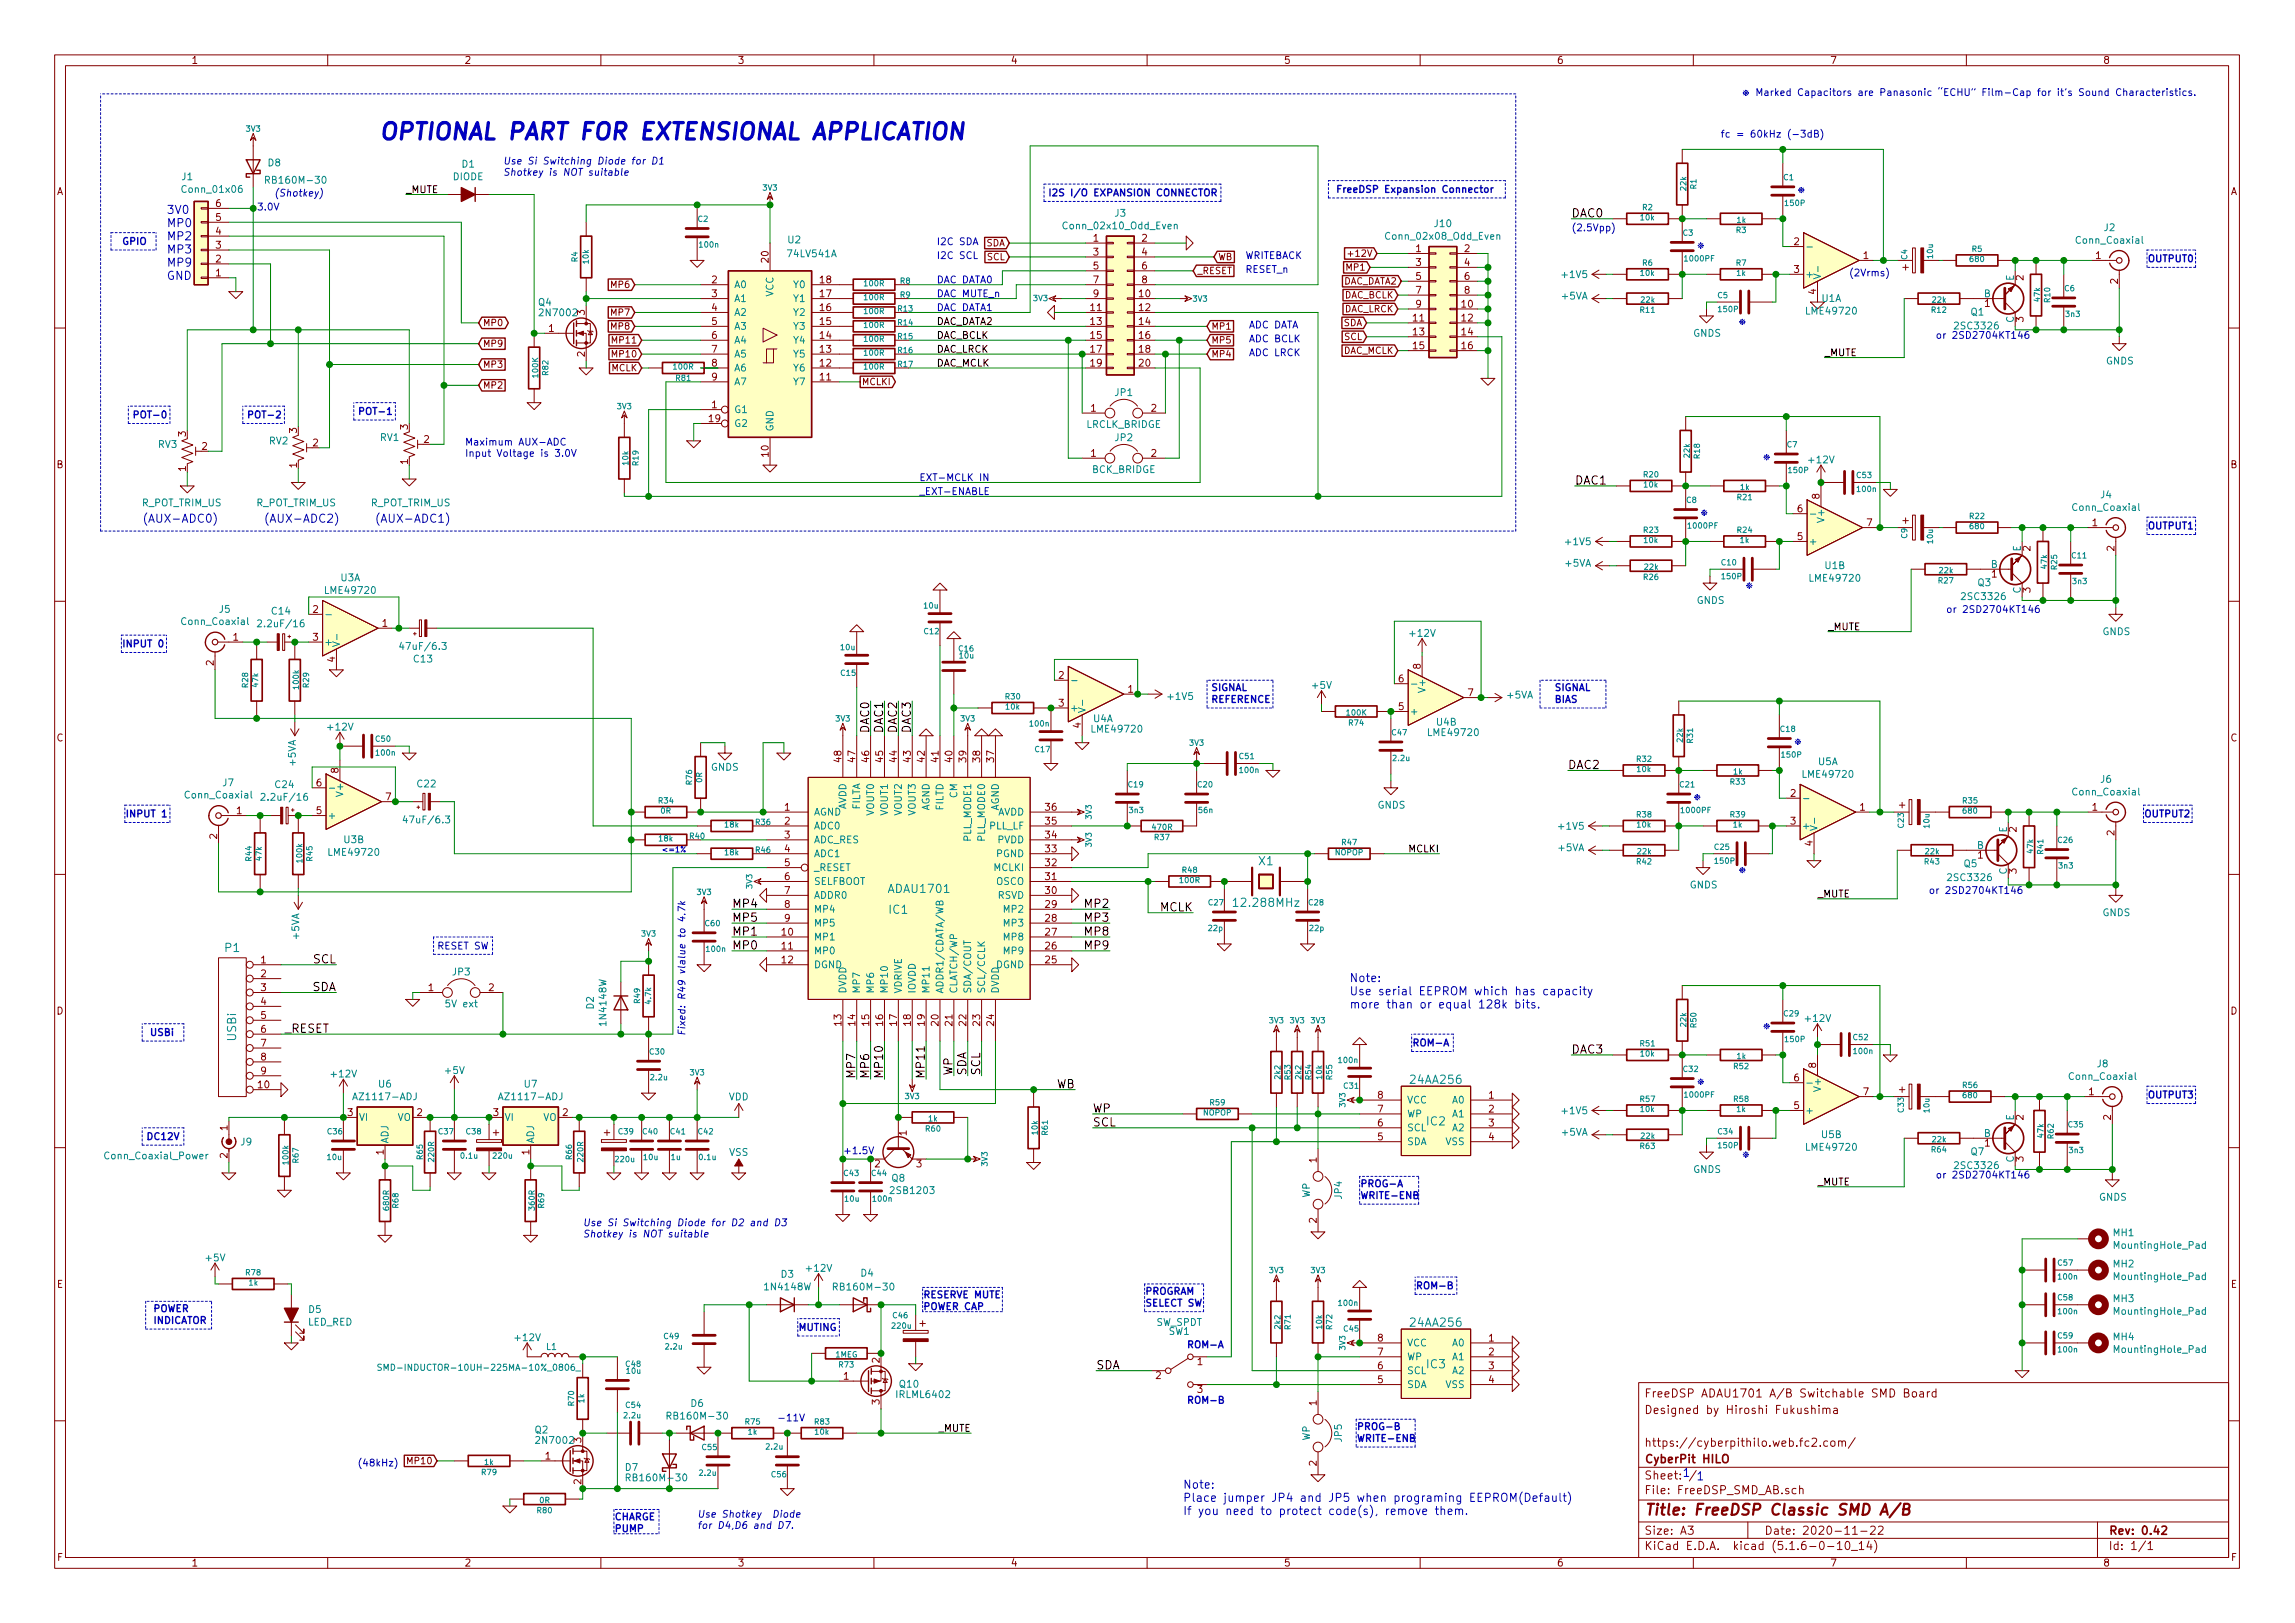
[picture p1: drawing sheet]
<svg xmlns="http://www.w3.org/2000/svg" width="420mm" height="297mm" viewBox="0 0 420 297" stroke-linecap="round" stroke-linejoin="round" font-family="sans-serif">
<defs><g id="words">
<text font-size="4.2" fill="#0000c2" x="69.2" y="25.6">OPTIONAL PART FOR EXTENSIONAL APPLICATION</text>
<text font-size="2.8" fill="#840000" x="301" y="277.3">Title: FreeDSP Classic SMD A/B</text>
<g font-size="2.1" fill="#0000c2">
<text x="30.5" y="39.2">3V0</text>
<text x="30.5" y="41.6">MP0</text>
<text x="30.5" y="44">MP2</text>
<text x="30.5" y="46.4">MP3</text>
<text x="30.5" y="48.8">MP9</text>
<text x="30.5" y="51.2">GND</text>
<text x="26" y="95.7">(AUX-ADC0)</text>
<text x="48.3" y="95.7">(AUX-ADC2)</text>
<text x="68.6" y="95.7">(AUX-ADC1)</text>
<text x="247" y="179.7">Note:</text>
<text x="247" y="182.2">Use serial EEPROM which has capacity</text>
<text x="247" y="184.6">more than or equal 128k bits.</text>
<text x="216.5" y="272.5">Note:</text>
<text x="216.5" y="274.9">Place jumper JP4 and JP5 when programing EEPROM(Default)</text>
<text x="301" y="270.8">Sheet: /1</text>
<text x="310.5" y="270.9">1</text>
<text x="216.5" y="277.3">If you need to protect code(s), remove them.</text>
</g>
<g font-size="2.1">
<text x="287.7" y="39.8">DAC0</text>
<text x="288.3" y="88.7">DAC1</text>
<text x="159.1" y="134.1" transform="rotate(-90 159.1 134.1)">DAC0</text>
<text x="161.7" y="134.1" transform="rotate(-90 161.7 134.1)">DAC1</text>
<text x="164.2" y="134.1" transform="rotate(-90 164.2 134.1)">DAC2</text>
<text x="166.8" y="134.1" transform="rotate(-90 166.8 134.1)">DAC3</text>
<text x="287" y="140.8">DAC2</text>
<text x="134" y="166.2">MP4</text>
<text x="198.8" y="166.2">MP2</text>
<text x="212.3" y="166.8">MCLK</text>
<text x="134" y="168.7">MP5</text>
<text x="134" y="171.2">MP1</text>
<text x="134" y="173.8">MP0</text>
<text x="198.8" y="168.7">MP3</text>
<text x="198.8" y="171.2">MP8</text>
<text x="198.8" y="173.8">MP9</text>
<text x="57.4" y="176.3">SCL</text>
<text x="57.1" y="181.4">SDA</text>
<text x="52.1" y="189">_RESET</text>
<text x="156.6" y="197.5" transform="rotate(-90 156.6 197.5)">MP7</text>
<text x="159.1" y="197.5" transform="rotate(-90 159.1 197.5)">MP6</text>
<text x="161.7" y="197.5" transform="rotate(-90 161.7 197.5)">MP10</text>
<text x="169.3" y="197.5" transform="rotate(-90 169.3 197.5)">MP11</text>
<text x="174.4" y="196.9" transform="rotate(-90 174.4 196.9)">WP</text>
<text x="176.9" y="196.9" transform="rotate(-90 176.9 196.9)">SDA</text>
<text x="179.5" y="196.9" transform="rotate(-90 179.5 196.9)">SCL</text>
<text x="287.7" y="192.8">DAC3</text>
<text x="193.3" y="199.2">WB</text>
<text x="200" y="203.6">WP</text>
<text x="200" y="206.2">SCL</text>
<text x="200.7" y="250.6">SDA</text>
</g>
<g font-size="2.1" fill="#008484">
<text x="230.5" y="158.4">X1</text>
<text x="162.8" y="167.2">IC1</text>
<text x="162.9" y="163.4">ADAU1701</text>
<text x="226.4" y="166">12.288MHz</text>
<text x="41.2" y="174.2">P1</text>
<text x="43.2" y="190.5" transform="rotate(-90 43.2 190.5)">USBi</text>
<text x="258.4" y="198.4">24AA256</text>
<text x="261.2" y="206">IC2</text>
<text x="258.4" y="242.8">24AA256</text>
<text x="261.2" y="250.4">IC3</text>
</g>
<g font-size="2.1" fill="#840000">
<text x="301" y="255.8">FreeDSP ADAU1701 A/B Switchable SMD Board</text>
<text x="301" y="258.8">Designed by Hiroshi Fukushima</text>
<text x="301" y="267.8">CyberPit HILO</text>
<text x="301" y="264.8">https://cyberpithilo.web.fc2.com/</text>
<text x="301" y="273.5">File: FreeDSP_SMD_AB.sch</text>
<text x="301" y="280.9">Size: A3</text>
<text x="323" y="280.9">Date: 2020-11-22</text>
<text x="386" y="280.9">Rev: 0.42</text>
<text x="301" y="283.7">KiCad E.D.A. kicad (5.1.6-0-10_14)</text>
<text x="386" y="283.7">Id: 1/1</text>
</g>
<g font-size="1.8" fill="#840000">
<text x="35" y="11.7">1</text>
<text x="85" y="11.7">2</text>
<text x="135" y="11.7">3</text>
<text x="185" y="11.7">4</text>
<text x="235" y="11.7">5</text>
<text x="285" y="11.7">6</text>
<text x="335" y="11.7">7</text>
<text x="385" y="11.7">8</text>
<text x="10.4" y="35.7">A</text>
<text x="408.4" y="35.7">A</text>
<text x="39.5" y="40.4">5</text>
<text x="39.5" y="37.9">6</text>
<text x="39.5" y="45.5">3</text>
<text x="39.5" y="43">4</text>
<text x="140.7" y="48" transform="rotate(-90 140.7 48)">20</text>
<text x="200.2" y="44.2">1</text>
<text x="200.2" y="46.8">3</text>
<text x="209.1" y="44.2">2</text>
<text x="209.1" y="46.8">4</text>
<text x="259.2" y="46.1">1</text>
<text x="268.1" y="46.1">2</text>
<text x="328.4" y="44.9">2</text>
<text x="341.1" y="47.4">1</text>
<text x="383.7" y="47.4">1</text>
<text x="39.5" y="50.6">1</text>
<text x="39.5" y="48">2</text>
<text x="130.3" y="51.9">2</text>
<text x="150.2" y="51.9">18</text>
<text x="200.2" y="49.3">5</text>
<text x="200.2" y="51.9">7</text>
<text x="209.1" y="49.3">6</text>
<text x="209.1" y="51.9">8</text>
<text x="259.2" y="48.7">3</text>
<text x="259.2" y="51.2">5</text>
<text x="259.2" y="53.8">7</text>
<text x="268.1" y="48.7">4</text>
<text x="268.1" y="51.2">6</text>
<text x="268.1" y="53.8">8</text>
<text x="328.4" y="49.9">3</text>
<text x="332.5" y="53.9" transform="rotate(-90 332.5 53.9)">4</text>
<text x="370.5" y="51.3" transform="rotate(-90 370.5 51.3)">2</text>
<text x="387.7" y="52" transform="rotate(-90 387.7 52)">2</text>
<text x="107.1" y="57.7" transform="rotate(-90 107.1 57.7)">3</text>
<text x="130.3" y="54.4">3</text>
<text x="130.3" y="56.9">4</text>
<text x="130.3" y="59.5">5</text>
<text x="150.2" y="59.5">15</text>
<text x="150.2" y="56.9">16</text>
<text x="150.2" y="54.4">17</text>
<text x="199.7" y="56.9">11</text>
<text x="199.7" y="59.5">13</text>
<text x="200.2" y="54.4">9</text>
<text x="208.6" y="54.4">10</text>
<text x="208.6" y="56.9">12</text>
<text x="208.6" y="59.5">14</text>
<text x="258.7" y="58.8">11</text>
<text x="259.2" y="56.3">9</text>
<text x="267.6" y="56.3">10</text>
<text x="267.6" y="58.8">12</text>
<text x="363.4" y="56.2">1</text>
<text x="370.5" y="58.9" transform="rotate(-90 370.5 58.9)">3</text>
<text x="100.5" y="60.7">1</text>
<text x="107.1" y="65.3" transform="rotate(-90 107.1 65.3)">2</text>
<text x="130.3" y="62">6</text>
<text x="130.3" y="64.6">7</text>
<text x="150.2" y="64.6">13</text>
<text x="150.2" y="62">14</text>
<text x="199.7" y="62">15</text>
<text x="199.7" y="64.6">17</text>
<text x="208.6" y="62">16</text>
<text x="208.6" y="64.6">18</text>
<text x="258.7" y="61.4">13</text>
<text x="258.7" y="63.9">15</text>
<text x="267.6" y="61.4">14</text>
<text x="267.6" y="63.9">16</text>
<text x="130.3" y="67.1">8</text>
<text x="130.3" y="69.6">9</text>
<text x="150.2" y="69.6">11</text>
<text x="150.2" y="67.1">12</text>
<text x="199.7" y="67.1">19</text>
<text x="208.6" y="67.1">20</text>
<text x="129.8" y="77.3">19</text>
<text x="130.3" y="74.7">1</text>
<text x="199.7" y="75.3">1</text>
<text x="210.8" y="75.3">2</text>
<text x="34" y="79.9" transform="rotate(-90 34 79.9)">3</text>
<text x="37" y="82.3">2</text>
<text x="54.4" y="79.3" transform="rotate(-90 54.4 79.3)">3</text>
<text x="57.3" y="81.7">2</text>
<text x="74.7" y="78.6" transform="rotate(-90 74.7 78.6)">3</text>
<text x="77.6" y="81.1">2</text>
<text x="140.7" y="83.6" transform="rotate(-90 140.7 83.6)">10</text>
<text x="199.7" y="83.6">1</text>
<text x="210.8" y="83.6">2</text>
<text x="10.4" y="85.7">B</text>
<text x="34" y="86.2" transform="rotate(-90 34 86.2)">1</text>
<text x="54.4" y="85.6" transform="rotate(-90 54.4 85.6)">1</text>
<text x="74.7" y="85" transform="rotate(-90 74.7 85)">1</text>
<text x="408.4" y="85.7">B</text>
<text x="329.1" y="93.8">6</text>
<text x="333.1" y="91.3" transform="rotate(-90 333.1 91.3)">8</text>
<text x="329.1" y="98.8">5</text>
<text x="341.8" y="96.3">7</text>
<text x="371.7" y="100.8" transform="rotate(-90 371.7 100.8)">2</text>
<text x="383.1" y="96.3">1</text>
<text x="387.1" y="100.8" transform="rotate(-90 387.1 100.8)">2</text>
<text x="364.6" y="105.7">1</text>
<text x="57.3" y="112.2">2</text>
<text x="371.7" y="108.5" transform="rotate(-90 371.7 108.5)">3</text>
<text x="42.7" y="117.3">1</text>
<text x="57.3" y="117.3">3</text>
<text x="70" y="114.7">1</text>
<text x="39.1" y="121.8" transform="rotate(-90 39.1 121.8)">2</text>
<text x="61.3" y="121.2" transform="rotate(-90 61.3 121.2)">4</text>
<text x="193.8" y="124.2">2</text>
<text x="256.1" y="124.9">6</text>
<text x="260.1" y="122.4" transform="rotate(-90 260.1 122.4)">8</text>
<text x="193.8" y="129.3">3</text>
<text x="206.5" y="126.8">1</text>
<text x="256.1" y="130">5</text>
<text x="268.8" y="127.4">7</text>
<text x="10.4" y="135.7">C</text>
<text x="197.9" y="133.2" transform="rotate(-90 197.9 133.2)">4</text>
<text x="408.4" y="135.7">C</text>
<text x="57.9" y="143.9">6</text>
<text x="62" y="141.5" transform="rotate(-90 62 141.5)">8</text>
<text x="154.1" y="139.4" transform="rotate(-90 154.1 139.4)">48</text>
<text x="156.6" y="139.4" transform="rotate(-90 156.6 139.4)">47</text>
<text x="159.1" y="139.4" transform="rotate(-90 159.1 139.4)">46</text>
<text x="161.7" y="139.4" transform="rotate(-90 161.7 139.4)">45</text>
<text x="164.2" y="139.4" transform="rotate(-90 164.2 139.4)">44</text>
<text x="166.8" y="139.4" transform="rotate(-90 166.8 139.4)">43</text>
<text x="169.3" y="139.4" transform="rotate(-90 169.3 139.4)">42</text>
<text x="171.8" y="139.4" transform="rotate(-90 171.8 139.4)">41</text>
<text x="174.4" y="139.4" transform="rotate(-90 174.4 139.4)">40</text>
<text x="176.9" y="139.4" transform="rotate(-90 176.9 139.4)">39</text>
<text x="179.5" y="139.4" transform="rotate(-90 179.5 139.4)">38</text>
<text x="182" y="139.4" transform="rotate(-90 182 139.4)">37</text>
<text x="43.3" y="149">1</text>
<text x="57.9" y="149">5</text>
<text x="70.6" y="146.5">7</text>
<text x="143.7" y="148.4">1</text>
<text x="191.4" y="148.4">36</text>
<text x="327.8" y="145.8">2</text>
<text x="340.5" y="148.4">1</text>
<text x="383.1" y="148.4">1</text>
<text x="39.8" y="153.6" transform="rotate(-90 39.8 153.6)">2</text>
<text x="143.7" y="150.9">2</text>
<text x="143.7" y="153.5">3</text>
<text x="143.7" y="156">4</text>
<text x="191.4" y="156">33</text>
<text x="191.4" y="153.5">34</text>
<text x="191.4" y="150.9">35</text>
<text x="327.8" y="150.9">3</text>
<text x="331.9" y="154.8" transform="rotate(-90 331.9 154.8)">4</text>
<text x="369.2" y="152.3" transform="rotate(-90 369.2 152.3)">2</text>
<text x="387.1" y="152.9" transform="rotate(-90 387.1 152.9)">2</text>
<text x="143.7" y="158.5">5</text>
<text x="143.7" y="161.1">6</text>
<text x="191.4" y="161.1">31</text>
<text x="191.4" y="158.5">32</text>
<text x="362.1" y="157.1">1</text>
<text x="369.2" y="159.9" transform="rotate(-90 369.2 159.9)">3</text>
<text x="143.7" y="163.6">7</text>
<text x="143.7" y="166.2">8</text>
<text x="191.4" y="166.2">29</text>
<text x="191.4" y="163.6">30</text>
<text x="143.2" y="171.2">10</text>
<text x="143.2" y="173.8">11</text>
<text x="143.7" y="168.7">9</text>
<text x="191.4" y="173.8">26</text>
<text x="191.4" y="171.2">27</text>
<text x="191.4" y="168.7">28</text>
<text x="47.8" y="176.3">1</text>
<text x="47.8" y="178.9">2</text>
<text x="143.2" y="176.3">12</text>
<text x="191.4" y="176.3">25</text>
<text x="10.4" y="185.7">D</text>
<text x="47.8" y="181.4">3</text>
<text x="47.8" y="183.9">4</text>
<text x="78.4" y="181.4">1</text>
<text x="89.5" y="181.4">2</text>
<text x="408.4" y="185.7">D</text>
<text x="47.8" y="186.5">5</text>
<text x="47.8" y="189">6</text>
<text x="47.8" y="191.6">7</text>
<text x="154.1" y="187.7" transform="rotate(-90 154.1 187.7)">13</text>
<text x="156.6" y="187.7" transform="rotate(-90 156.6 187.7)">14</text>
<text x="159.1" y="187.7" transform="rotate(-90 159.1 187.7)">15</text>
<text x="161.7" y="187.7" transform="rotate(-90 161.7 187.7)">16</text>
<text x="164.2" y="187.7" transform="rotate(-90 164.2 187.7)">17</text>
<text x="166.8" y="187.7" transform="rotate(-90 166.8 187.7)">18</text>
<text x="169.3" y="187.7" transform="rotate(-90 169.3 187.7)">19</text>
<text x="171.8" y="187.7" transform="rotate(-90 171.8 187.7)">20</text>
<text x="174.4" y="187.7" transform="rotate(-90 174.4 187.7)">21</text>
<text x="176.9" y="187.7" transform="rotate(-90 176.9 187.7)">22</text>
<text x="179.5" y="187.7" transform="rotate(-90 179.5 187.7)">23</text>
<text x="182" y="187.7" transform="rotate(-90 182 187.7)">24</text>
<text x="47.8" y="194.1">8</text>
<text x="47.8" y="196.6">9</text>
<text x="328.4" y="197.9">6</text>
<text x="332.5" y="195.5" transform="rotate(-90 332.5 195.5)">8</text>
<text x="47.3" y="199.2">10</text>
<text x="252.2" y="203.6">7</text>
<text x="252.2" y="201.1">8</text>
<text x="272.6" y="201.1">1</text>
<text x="272.6" y="203.6">2</text>
<text x="328.4" y="203">5</text>
<text x="341.1" y="200.4">7</text>
<text x="382.4" y="200.4">1</text>
<text x="41.7" y="206.9" transform="rotate(-90 41.7 206.9)">1</text>
<text x="63.7" y="204.3">3</text>
<text x="76.4" y="204.3">2</text>
<text x="90.3" y="204.3">3</text>
<text x="103" y="204.3">2</text>
<text x="166" y="207.8" transform="rotate(-90 166 207.8)">1</text>
<text x="252.2" y="208.7">5</text>
<text x="252.2" y="206.2">6</text>
<text x="272.6" y="206.2">3</text>
<text x="272.6" y="208.7">4</text>
<text x="363.4" y="209.8">1</text>
<text x="370.5" y="205" transform="rotate(-90 370.5 205)">2</text>
<text x="386.5" y="205" transform="rotate(-90 386.5 205)">2</text>
<text x="41.7" y="212" transform="rotate(-90 41.7 212)">2</text>
<text x="70.2" y="211.3" transform="rotate(-90 70.2 211.3)">1</text>
<text x="96.9" y="211.3" transform="rotate(-90 96.9 211.3)">1</text>
<text x="160.2" y="213.7">2</text>
<text x="167.8" y="213.7">3</text>
<text x="241" y="212.8" transform="rotate(-90 241 212.8)">1</text>
<text x="370.5" y="212.6" transform="rotate(-90 370.5 212.6)">3</text>
<text x="241" y="223.8" transform="rotate(-90 241 223.8)">2</text>
<text x="10.4" y="235.7">E</text>
<text x="408.4" y="235.7">E</text>
<text x="252.2" y="245.5">8</text>
<text x="272.6" y="245.5">1</text>
<text x="161" y="249.4" transform="rotate(-90 161 249.4)">2</text>
<text x="219.2" y="249.8">1</text>
<text x="252.2" y="250.6">6</text>
<text x="252.2" y="248.1">7</text>
<text x="272.6" y="248.1">2</text>
<text x="272.6" y="250.6">3</text>
<text x="154.5" y="252.5">1</text>
<text x="161" y="257.1" transform="rotate(-90 161 257.1)">3</text>
<text x="211.6" y="252.4">2</text>
<text x="219.2" y="254.9">3</text>
<text x="241" y="257.2" transform="rotate(-90 241 257.2)">1</text>
<text x="252.2" y="253.1">5</text>
<text x="272.6" y="253.1">4</text>
<text x="99.8" y="267.1">1</text>
<text x="106.4" y="264" transform="rotate(-90 106.4 264)">3</text>
<text x="241" y="268.3" transform="rotate(-90 241 268.3)">2</text>
<text x="106.4" y="271.7" transform="rotate(-90 106.4 271.7)">2</text>
<text x="10.5" y="285.7">F</text>
<text x="35" y="286.7">1</text>
<text x="85" y="286.7">2</text>
<text x="135" y="286.7">3</text>
<text x="185" y="286.7">4</text>
<text x="235" y="286.7">5</text>
<text x="285" y="286.7">6</text>
<text x="335" y="286.7">7</text>
<text x="385" y="286.7">8</text>
<text x="408.5" y="285.7">F</text>
</g>
<g font-size="1.8" fill="#0000c2">
<text x="319.3" y="17.6">Marked Capacitors are Panasonic ECHU Film-Cap for its Sound Characteristics.</text>
<text x="315" y="25.2">fc = 60kHz (-3dB)</text>
<text x="50.2" y="36">(Shotkey)</text>
<text x="92.1" y="30.1">Use Si Switching Diode for D1</text>
<text x="92.1" y="32.2">Shotkey is NOT suitable</text>
<text x="191.8" y="35.9">I2S I/O EXPANSION CONNECTOR</text>
<text x="244.5" y="35.3">FreeDSP Expansion Connector</text>
<text x="47" y="38.5">3.0V</text>
<text x="22.2" y="44.8">GPIO</text>
<text x="171.4" y="44.9">I2C SDA</text>
<text x="171.4" y="47.4">I2C SCL</text>
<text x="228" y="47.4">WRITEBACK</text>
<text x="287.7" y="42.3">(2.5Vpp)</text>
<text x="393.1" y="48">OUTPUT0</text>
<text x="171.4" y="51.9">DAC DATA0</text>
<text x="228" y="49.9">RESET_n</text>
<text x="338.5" y="50.6">(2Vrms)</text>
<text x="171.4" y="56.9">DAC DATA1</text>
<text x="171.4" y="54.4">DAC MUTE_n</text>
<text x="228.6" y="60.1">ADC DATA</text>
<text x="228.6" y="62.6">ADC BCLK</text>
<text x="228.6" y="65.2">ADC LRCK</text>
<text x="354.3" y="62">or 2SD2704KT146</text>
<text x="24.1" y="76.6">POT-0</text>
<text x="45.1" y="76.6">POT-2</text>
<text x="65.4" y="75.9">POT-1</text>
<text x="85.1" y="81.5">Maximum AUX-ADC</text>
<text x="85.1" y="83.6">Input Voltage is 3.0V</text>
<text x="168.3" y="88">EXT-MCLK IN</text>
<text x="168.3" y="90.6">_EXT-ENABLE</text>
<text x="393.1" y="96.9">OUTPUT1</text>
<text x="356.2" y="112.2">or 2SD2704KT146</text>
<text x="22.2" y="118.5">INPUT 0</text>
<text x="221.6" y="126.5">SIGNAL</text>
<text x="221.6" y="128.6">REFERENCE</text>
<text x="284.5" y="126.5">SIGNAL</text>
<text x="284.5" y="128.6">BIAS</text>
<text x="22.9" y="149.6">INPUT 1</text>
<text x="392.4" y="149.6">OUTPUT2</text>
<text x="353.1" y="163.6">or 2SD2704KT146</text>
<text x="80" y="173.8">RESET SW</text>
<text x="125.5" y="185.1" transform="rotate(-90 125.5 185.1)">Fixed: R49 vlalue to 4.7k</text>
<text x="27.3" y="189.6">USBi</text>
<text x="258.4" y="191.5">ROM-A</text>
<text x="393.1" y="201">OUTPUT3</text>
<text x="26.7" y="208.6">DC12V</text>
<text x="154.3" y="211.2">+1.5V</text>
<text x="354.3" y="215.7">or 2SD2704KT146</text>
<text x="248.9" y="217.3">PROG-A</text>
<text x="248.9" y="219.4">WRITE-ENB</text>
<text x="106.7" y="224.4">Use Si Switching Diode for D2 and D3</text>
<text x="106.7" y="226.5">Shotkey is NOT suitable</text>
<text x="168.9" y="237.6">RESERVE MUTE</text>
<text x="168.9" y="239.8">POWER CAP</text>
<text x="209.5" y="237">PROGRAM</text>
<text x="209.5" y="239.1">SELECT SW</text>
<text x="259.1" y="236">ROM-B</text>
<text x="27.9" y="240.1">POWER</text>
<text x="27.9" y="242.3">INDICATOR</text>
<text x="146" y="243.6">MUTING</text>
<text x="217.2" y="246.7">ROM-A</text>
<text x="217.2" y="256.9">ROM-B</text>
<text x="142.2" y="260.1">-11V</text>
<text x="248.3" y="261.7">PROG-B</text>
<text x="248.3" y="263.9">WRITE-ENB</text>
<text x="65.4" y="268.4">(48kHz)</text>
<text x="112.4" y="278.2">CHARGE</text>
<text x="112.4" y="280.4">PUMP</text>
<text x="127.6" y="277.8">Use Shotkey Diode</text>
<text x="127.6" y="279.8">for D4,D6 and D7.</text>
</g>
<g font-size="1.8" fill="#008484">
<text x="33.3" y="33">J1</text>
<text x="33.6" y="35.3">Conn_01x06</text>
<text x="49.1" y="30.4">D8</text>
<text x="49.4" y="33.6">RB160M-30</text>
<text x="82.9" y="33">DIODE</text>
<text x="84.6" y="30.7">D1</text>
<text x="195" y="42">Conn_02x10_Odd_Even</text>
<text x="204.1" y="39.7">J3</text>
<text x="262.7" y="41.6">J10</text>
<text x="144.3" y="44.5">U2</text>
<text x="144.4" y="47.1">74LV541A</text>
<text x="254.1" y="43.9">Conn_02x08_Odd_Even</text>
<text x="380.3" y="44.6">Conn_Coaxial</text>
<text x="385.2" y="42.3">J2</text>
<text x="134.4" y="52.7">A0</text>
<text x="145.4" y="52.7">Y0</text>
<text x="286.1" y="50.9">+1V5</text>
<text x="330.5" y="50.8">+</text>
<text x="368.7" y="51.4" transform="rotate(-90 368.7 51.4)">E</text>
<text x="98.6" y="56">Q4</text>
<text x="99.1" y="57.9">2N7002</text>
<text x="134.4" y="55.3">A1</text>
<text x="134.4" y="57.8">A2</text>
<text x="141.6" y="54.3" transform="rotate(-90 141.6 54.3)">VCC</text>
<text x="145.4" y="57.8">Y2</text>
<text x="145.4" y="55.3">Y1</text>
<text x="286" y="54.8">+5VA</text>
<text x="331" y="57.6">LME49720</text>
<text x="333.5" y="55.3">U1A</text>
<text x="360.9" y="57.7">Q1</text>
<text x="363.2" y="54.4">B</text>
<text x="368.7" y="59.1" transform="rotate(-90 368.7 59.1)">C</text>
<text x="134.4" y="60.4">A3</text>
<text x="134.4" y="62.9">A4</text>
<text x="134.4" y="65.4">A5</text>
<text x="145.4" y="65.4">Y5</text>
<text x="145.4" y="62.9">Y4</text>
<text x="145.4" y="60.4">Y3</text>
<text x="310" y="61.6">GNDS</text>
<text x="358.2" y="60.3">2SC3326</text>
<text x="134.4" y="68">A6</text>
<text x="134.4" y="70.5">A7</text>
<text x="145.4" y="70.5">Y7</text>
<text x="145.4" y="68">Y6</text>
<text x="385.6" y="66.7">GNDS</text>
<text x="134.4" y="75.6">G1</text>
<text x="204.2" y="72.5">JP1</text>
<text x="29" y="82">RV3</text>
<text x="49.3" y="81.3">RV2</text>
<text x="69.6" y="80.7">RV1</text>
<text x="134.4" y="78.1">G2</text>
<text x="141.6" y="79" transform="rotate(-90 141.6 79)">GND</text>
<text x="198.8" y="78.3">LRCLK_BRIDGE</text>
<text x="204.2" y="80.7">JP2</text>
<text x="199.9" y="86.6">BCK_BRIDGE</text>
<text x="331.3" y="84.8">+12V</text>
<text x="26" y="92.7">R_POT_TRIM_US</text>
<text x="46.9" y="92.7">R_POT_TRIM_US</text>
<text x="67.9" y="92.7">R_POT_TRIM_US</text>
<text x="334" y="95.2" transform="rotate(-90 334 95.2)">V+</text>
<text x="379.7" y="93.5">Conn_Coaxial</text>
<text x="384.6" y="91.2">J4</text>
<text x="286.8" y="99.8">+1V5</text>
<text x="331.1" y="99.7">+</text>
<text x="370" y="101" transform="rotate(-90 370 101)">E</text>
<text x="62.4" y="106.4">U3A</text>
<text x="286.6" y="103.7">+5VA</text>
<text x="331.6" y="106.5">LME49720</text>
<text x="334.2" y="104.2">U1B</text>
<text x="362.1" y="107.3">Q3</text>
<text x="364.5" y="103.9">B</text>
<text x="40.2" y="112.2">J5</text>
<text x="49.8" y="112.5">C14</text>
<text x="59.8" y="108.7">LME49720</text>
<text x="310.6" y="110.5">GNDS</text>
<text x="359.4" y="109.8">2SC3326</text>
<text x="370" y="108.6" transform="rotate(-90 370 108.6)">C</text>
<text x="33.5" y="114.4">Conn_Coaxial</text>
<text x="47.9" y="114.8">2.2uF/16</text>
<text x="59.3" y="118.1">+</text>
<text x="73.9" y="118.9">47uF/6.3</text>
<text x="258.3" y="116.5">+12V</text>
<text x="384.9" y="116.2">GNDS</text>
<text x="75.8" y="121.2">C13</text>
<text x="195.8" y="130.2">+</text>
<text x="214" y="128.1">+1V5</text>
<text x="240.3" y="126.1">+5V</text>
<text x="258.1" y="130.8">+</text>
<text x="261" y="126.3" transform="rotate(-90 261 126.3)">V+</text>
<text x="276" y="127.8">+5VA</text>
<text x="60.1" y="133.7">+12V</text>
<text x="200.2" y="134.1">LME49720</text>
<text x="200.2" y="132.2">U4A</text>
<text x="261.7" y="134.7">LME49720</text>
<text x="263" y="132.8">U4B</text>
<text x="40.8" y="143.9">J7</text>
<text x="54.2" y="140.1" transform="rotate(-90 54.2 140.1)">+5VA</text>
<text x="130.2" y="141.1">GNDS</text>
<text x="330.3" y="142.4">LME49720</text>
<text x="332.9" y="140">U5A</text>
<text x="384.6" y="143.3">J6</text>
<text x="34.1" y="146.1">Conn_Coaxial</text>
<text x="48.5" y="146.5">2.2uF/16</text>
<text x="50.4" y="144.2">C24</text>
<text x="59.9" y="149.9">+</text>
<text x="62.9" y="145.4" transform="rotate(-90 62.9 145.4)">V+</text>
<text x="76.5" y="144.1">C22</text>
<text x="149" y="149.3">AGND</text>
<text x="154.9" y="148.3" transform="rotate(-90 154.9 148.3)">AVDD</text>
<text x="157.5" y="148.3" transform="rotate(-90 157.5 148.3)">FILTA</text>
<text x="160" y="149.2" transform="rotate(-90 160 149.2)">VOUT0</text>
<text x="162.6" y="149.2" transform="rotate(-90 162.6 149.2)">VOUT1</text>
<text x="165.1" y="149.2" transform="rotate(-90 165.1 149.2)">VOUT2</text>
<text x="167.6" y="149.2" transform="rotate(-90 167.6 149.2)">VOUT3</text>
<text x="170.2" y="148.5" transform="rotate(-90 170.2 148.5)">AGND</text>
<text x="172.7" y="148.3" transform="rotate(-90 172.7 148.3)">FILTD</text>
<text x="175.3" y="146" transform="rotate(-90 175.3 146)">CM</text>
<text x="182.6" y="149.3">AVDD</text>
<text x="182.9" y="148.5" transform="rotate(-90 182.9 148.5)">AGND</text>
<text x="252.2" y="148">GNDS</text>
<text x="379.7" y="145.6">Conn_Coaxial</text>
<text x="63" y="154.3">U3B</text>
<text x="74.5" y="150.7">47uF/6.3</text>
<text x="149" y="151.8">ADC0</text>
<text x="149" y="154.3">ADC_RES</text>
<text x="177.8" y="153.9" transform="rotate(-90 177.8 153.9)">PLL_MODE1</text>
<text x="180.3" y="153.9" transform="rotate(-90 180.3 153.9)">PLL_MODE0</text>
<text x="181.1" y="151.8">PLL_LF</text>
<text x="182.7" y="154.3">PVDD</text>
<text x="285.3" y="155.8">+5VA</text>
<text x="285.5" y="151.9">+1V5</text>
<text x="329.8" y="151.8">+</text>
<text x="361.9" y="155.4">B</text>
<text x="367.4" y="152.4" transform="rotate(-90 367.4 152.4)">E</text>
<text x="60.5" y="156.6">LME49720</text>
<text x="149" y="156.9">ADC1</text>
<text x="149" y="159.4">_RESET</text>
<text x="149" y="162">SELFBOOT</text>
<text x="182" y="159.4">MCLKI</text>
<text x="182.4" y="162">OSCO</text>
<text x="182.5" y="156.9">PGND</text>
<text x="356.9" y="161.3">2SC3326</text>
<text x="359.6" y="158.7">Q5</text>
<text x="367.4" y="160.1" transform="rotate(-90 367.4 160.1)">C</text>
<text x="149" y="164.5">ADDR0</text>
<text x="149" y="167">MP4</text>
<text x="182.7" y="164.5">RSVD</text>
<text x="183.9" y="167">MP2</text>
<text x="309.4" y="162.6">GNDS</text>
<text x="384.9" y="167.7">GNDS</text>
<text x="54.8" y="171.9" transform="rotate(-90 54.8 171.9)">+5VA</text>
<text x="149" y="172.1">MP1</text>
<text x="149" y="169.6">MP5</text>
<text x="183.9" y="172.1">MP8</text>
<text x="183.9" y="169.6">MP3</text>
<text x="82.9" y="178.5">JP3</text>
<text x="149" y="174.7">MP0</text>
<text x="149" y="177.2">DGND</text>
<text x="182.4" y="177.2">DGND</text>
<text x="183.9" y="174.7">MP9</text>
<text x="81.9" y="184.4">5V ext</text>
<text x="108.7" y="184.7" transform="rotate(-90 108.7 184.7)">D2</text>
<text x="154.9" y="181.9" transform="rotate(-90 154.9 181.9)">DVDD</text>
<text x="157.5" y="181.9" transform="rotate(-90 157.5 181.9)">MP7</text>
<text x="160" y="181.9" transform="rotate(-90 160 181.9)">MP6</text>
<text x="162.6" y="181.9" transform="rotate(-90 162.6 181.9)">MP10</text>
<text x="165.1" y="181.9" transform="rotate(-90 165.1 181.9)">VDRIVE</text>
<text x="167.6" y="181.9" transform="rotate(-90 167.6 181.9)">IOVDD</text>
<text x="170.2" y="181.9" transform="rotate(-90 170.2 181.9)">MP11</text>
<text x="172.7" y="181.9" transform="rotate(-90 172.7 181.9)">ADDR1/CDATA/WB</text>
<text x="175.3" y="181.9" transform="rotate(-90 175.3 181.9)">CLATCH/WP</text>
<text x="177.8" y="181.9" transform="rotate(-90 177.8 181.9)">SDA/COUT</text>
<text x="180.3" y="181.9" transform="rotate(-90 180.3 181.9)">SCL/CCLK</text>
<text x="182.9" y="181.9" transform="rotate(-90 182.9 181.9)">DVDD</text>
<text x="111" y="187.5" transform="rotate(-90 111 187.5)">1N4148W</text>
<text x="330.7" y="187">+12V</text>
<text x="60.8" y="197.2">+12V</text>
<text x="81.6" y="196.6">+5V</text>
<text x="379" y="197.6">Conn_Coaxial</text>
<text x="384" y="195.3">J8</text>
<text x="65.3" y="201.4">AZ1117-ADJ</text>
<text x="69.4" y="199">U6</text>
<text x="91.9" y="201.4">AZ1117-ADJ</text>
<text x="96" y="199">U7</text>
<text x="133.4" y="201.4">VDD</text>
<text x="257.6" y="202">VCC</text>
<text x="266" y="202">A0</text>
<text x="286.1" y="203.9">+1V5</text>
<text x="330.5" y="203.9">+</text>
<text x="333.4" y="199.4" transform="rotate(-90 333.4 199.4)">V+</text>
<text x="44.1" y="209.6">J9</text>
<text x="65.7" y="205.1">VI</text>
<text x="71.1" y="209.3" transform="rotate(-90 71.1 209.3)">ADJ</text>
<text x="72.7" y="205.1">VO</text>
<text x="92.3" y="205.1">VI</text>
<text x="97.8" y="209.3" transform="rotate(-90 97.8 209.3)">ADJ</text>
<text x="99.4" y="205.1">VO</text>
<text x="257.6" y="209.6">SDA</text>
<text x="257.6" y="207">SCL</text>
<text x="257.6" y="204.5">WP</text>
<text x="264.7" y="209.6">VSS</text>
<text x="266" y="204.5">A1</text>
<text x="266" y="207">A2</text>
<text x="286" y="207.9">+5VA</text>
<text x="333.5" y="208.3">U5B</text>
<text x="363.2" y="208.1">B</text>
<text x="368.7" y="205.1" transform="rotate(-90 368.7 205.1)">E</text>
<text x="19.5" y="212.2">Conn_Coaxial_Power</text>
<text x="133.5" y="211.5">VSS</text>
<text x="310" y="214.7">GNDS</text>
<text x="331" y="210.6">LME49720</text>
<text x="358.2" y="214">2SC3326</text>
<text x="360.9" y="211.4">Q7</text>
<text x="368.7" y="212.8" transform="rotate(-90 368.7 212.8)">C</text>
<text x="163.3" y="216.3">Q8</text>
<text x="163.3" y="218.5">2SB1203</text>
<text x="239.8" y="219.3" transform="rotate(-90 239.8 219.3)">WP</text>
<text x="245.7" y="219.4" transform="rotate(-90 245.7 219.4)">JP4</text>
<text x="384.3" y="219.7">GNDS</text>
<text x="386.9" y="226.2">MH1</text>
<text x="37.8" y="230.8">+5V</text>
<text x="143" y="233.8">D3</text>
<text x="147.8" y="232.8">+12V</text>
<text x="157.6" y="233.6">D4</text>
<text x="386.9" y="232">MH2</text>
<text x="387.4" y="228.6">MountingHole_Pad</text>
<text x="140.2" y="236.2">1N4148W</text>
<text x="153.3" y="236.2">RB160M-30</text>
<text x="386.9" y="238.3">MH3</text>
<text x="387.4" y="234.3">MountingHole_Pad</text>
<text x="56.3" y="242.6">LED_RED</text>
<text x="56.5" y="240.3">D5</text>
<text x="94.4" y="245.5">+12V</text>
<text x="211.6" y="242.7">SW_SPDT</text>
<text x="214" y="244.3">SW1</text>
<text x="386.9" y="245.3">MH4</text>
<text x="387.4" y="240.6">MountingHole_Pad</text>
<text x="257.6" y="251.5">SCL</text>
<text x="257.6" y="249">WP</text>
<text x="257.6" y="246.4">VCC</text>
<text x="266" y="246.4">A0</text>
<text x="266" y="249">A1</text>
<text x="266" y="251.5">A2</text>
<text x="387.4" y="247.6">MountingHole_Pad</text>
<text x="126.5" y="257.5">D6</text>
<text x="164.3" y="255.9">IRLML6402</text>
<text x="164.7" y="254">Q10</text>
<text x="257.6" y="254">SDA</text>
<text x="264.7" y="254">VSS</text>
<text x="98" y="262.3">Q2</text>
<text x="122.9" y="259.8">RB160M-30</text>
<text x="239.8" y="263.7" transform="rotate(-90 239.8 263.7)">WP</text>
<text x="245.7" y="263.9" transform="rotate(-90 245.7 263.9)">JP5</text>
<text x="98.5" y="264.2">2N7002</text>
<text x="114.5" y="269.2">D7</text>
<text x="115.4" y="271.1">RB160M-30</text>
</g>
<g font-size="1.8">
<text x="74.3" y="35.3">_MUTE</text>
<text x="171.4" y="59.5">DAC_DATA2</text>
<text x="171.4" y="62">DAC_BCLK</text>
<text x="171.4" y="64.6">DAC_LRCK</text>
<text x="334" y="65.2">_MUTE</text>
<text x="171.4" y="67.1">DAC_MCLK</text>
<text x="334.6" y="115.4">_MUTE</text>
<text x="257.9" y="156">MCLKI</text>
<text x="332.7" y="164.2">_MUTE</text>
<text x="332.7" y="217">_MUTE</text>
<text x="171.8" y="262">_MUTE</text>
</g>
<g font-size="1.7" fill="#840000">
<text x="180.5" y="45.1">SDA</text>
<text x="180.7" y="47.6">SCL</text>
<text x="223" y="47.6">WB</text>
<text x="247.4" y="47">+12V</text>
<text x="112" y="52.7">MP6</text>
<text x="219.2" y="50.2">_RESET</text>
<text x="245.7" y="52.1">DAC_DATA2</text>
<text x="246.7" y="49.5">MP1</text>
<text x="88.4" y="59.7">MP0</text>
<text x="112" y="57.8">MP7</text>
<text x="245.9" y="59.7">SDA</text>
<text x="246" y="57.1">DAC_LRCK</text>
<text x="246" y="54.6">DAC_BCLK</text>
<text x="88.4" y="63.5">MP9</text>
<text x="112" y="60.3">MP8</text>
<text x="112.4" y="65.4">MP10</text>
<text x="112.4" y="62.9">MP11</text>
<text x="221.7" y="60.3">MP1</text>
<text x="221.7" y="65.4">MP4</text>
<text x="221.7" y="62.9">MP5</text>
<text x="245.8" y="64.8">DAC_MCLK</text>
<text x="246.1" y="62.2">SCL</text>
<text x="88.4" y="67.3">MP3</text>
<text x="88.4" y="71.1">MP2</text>
<text x="111.9" y="67.9">MCLK</text>
<text x="157.7" y="70.5">MCLKI</text>
<text x="74.9" y="268">MP10</text>
</g>
<g font-size="1.6" fill="#008484">
<text x="71.8" y="250.9">SMD-INDUCTOR-10UH-225MA-10%_0806_</text>
<text x="100.1" y="247.1">L1</text>
</g>
<g font-size="1.4" fill="#008484">
<text x="45.1" y="24.1">3V3</text>
<text x="139.7" y="34.9">3V3</text>
<text x="308.7" y="34.8" transform="rotate(-90 308.7 34.8)">22k</text>
<text x="310.6" y="34.6" transform="rotate(-90 310.6 34.6)">R1</text>
<text x="326.6" y="33">C1</text>
<text x="127.8" y="40.6">C2</text>
<text x="300.4" y="40.3">10k</text>
<text x="300.7" y="38.5">R2</text>
<text x="318" y="40.8">1k</text>
<text x="326.9" y="37.7">150P</text>
<text x="105.7" y="47.9" transform="rotate(-90 105.7 47.9)">R4</text>
<text x="128.2" y="45.3">100n</text>
<text x="308.2" y="43.1">C3</text>
<text x="308.6" y="47.8">1000PF</text>
<text x="317.9" y="42.6">R3</text>
<text x="349.2" y="47.5" transform="rotate(-90 349.2 47.5)">C4</text>
<text x="353.9" y="47.2" transform="rotate(-90 353.9 47.2)">10u</text>
<text x="360.8" y="47.9">680</text>
<text x="361.1" y="46.1">R5</text>
<text x="107.8" y="48.2" transform="rotate(-90 107.8 48.2)">10k</text>
<text x="158.3" y="52.4">100R</text>
<text x="164.8" y="51.9">R8</text>
<text x="300.4" y="50.5">10k</text>
<text x="300.7" y="48.6">R6</text>
<text x="317.9" y="48.6">R7</text>
<text x="318" y="50.5">1k</text>
<text x="378" y="53.3">C6</text>
<text x="158.3" y="57.5">100R</text>
<text x="158.3" y="54.9">100R</text>
<text x="164.4" y="59.5">R14</text>
<text x="164.4" y="57">R13</text>
<text x="164.8" y="54.5">R9</text>
<text x="189.3" y="55.1">3V3</text>
<text x="218.5" y="55.2">3V3</text>
<text x="300.3" y="57.2">R11</text>
<text x="300.5" y="55.4">22k</text>
<text x="314.5" y="54.6">C5</text>
<text x="314.7" y="57.1">150P</text>
<text x="353.7" y="57.2">R12</text>
<text x="353.8" y="55.4">22k</text>
<text x="373.5" y="55.1" transform="rotate(-90 373.5 55.1)">47k</text>
<text x="375.3" y="55.3" transform="rotate(-90 375.3 55.3)">R10</text>
<text x="378.3" y="58">3n3</text>
<text x="158.3" y="65.1">100R</text>
<text x="158.3" y="62.5">100R</text>
<text x="158.3" y="60">100R</text>
<text x="164.4" y="64.6">R16</text>
<text x="164.4" y="62.1">R15</text>
<text x="98.5" y="69" transform="rotate(-90 98.5 69)">100K</text>
<text x="100.4" y="68.6" transform="rotate(-90 100.4 68.6)">R82</text>
<text x="123.4" y="67.6">100R</text>
<text x="123.8" y="69.7">R81</text>
<text x="158.3" y="67.6">100R</text>
<text x="164.4" y="67.2">R17</text>
<text x="113.1" y="74.9">3V3</text>
<text x="309.3" y="83.7" transform="rotate(-90 309.3 83.7)">22k</text>
<text x="311.2" y="83.9" transform="rotate(-90 311.2 83.9)">R18</text>
<text x="327.2" y="81.9">C7</text>
<text x="115" y="85.1" transform="rotate(-90 115 85.1)">10k</text>
<text x="116.9" y="85.2" transform="rotate(-90 116.9 85.2)">R19</text>
<text x="301" y="87.4">R20</text>
<text x="301" y="89.2">10k</text>
<text x="318.6" y="89.7">1k</text>
<text x="327.6" y="86.6">150P</text>
<text x="340" y="87.5">C53</text>
<text x="308.8" y="92">C8</text>
<text x="318.1" y="91.5">R21</text>
<text x="340.1" y="90">100n</text>
<text x="360.7" y="95">R22</text>
<text x="301" y="97.5">R23</text>
<text x="301" y="99.4">10k</text>
<text x="309.2" y="96.7">1000PF</text>
<text x="318.1" y="97.5">R24</text>
<text x="318.6" y="99.4">1k</text>
<text x="349.2" y="98.5" transform="rotate(-90 349.2 98.5)">C9</text>
<text x="353.9" y="99.4" transform="rotate(-90 353.9 99.4)">10u</text>
<text x="360.8" y="96.8">680</text>
<text x="301" y="106.1">R26</text>
<text x="301.1" y="104.3">22k</text>
<text x="315.2" y="103.5">C10</text>
<text x="315.3" y="106">150P</text>
<text x="354.9" y="106.8">R27</text>
<text x="355.1" y="104.9">22k</text>
<text x="374.8" y="104" transform="rotate(-90 374.8 104)">47k</text>
<text x="376.6" y="104.2" transform="rotate(-90 376.6 104.2)">R25</text>
<text x="379.3" y="102.2">C11</text>
<text x="379.5" y="106.9">3n3</text>
<text x="169.2" y="111.4">10u</text>
<text x="154" y="119">10u</text>
<text x="169.2" y="116.1">C12</text>
<text x="175.6" y="119.2">C16</text>
<text x="45.4" y="125.8" transform="rotate(-90 45.4 125.8)">R28</text>
<text x="47.3" y="125.7" transform="rotate(-90 47.3 125.7)">47k</text>
<text x="56.6" y="125.8" transform="rotate(-90 56.6 125.8)">R29</text>
<text x="154" y="123.7">C15</text>
<text x="175.7" y="120.5">10u</text>
<text x="54.7" y="126" transform="rotate(-90 54.7 126)">100k</text>
<text x="184.1" y="128">R30</text>
<text x="184.2" y="129.9">10k</text>
<text x="246.6" y="130.9">100K</text>
<text x="68.8" y="135.7">C50</text>
<text x="153.1" y="132">3V3</text>
<text x="175.9" y="132">3V3</text>
<text x="188.7" y="133">100n</text>
<text x="189.6" y="137.7">C17</text>
<text x="217.8" y="136.5">3V3</text>
<text x="247" y="132.8">R74</text>
<text x="254.9" y="134.6">C47</text>
<text x="308.1" y="135.8" transform="rotate(-90 308.1 135.8)">22k</text>
<text x="309.9" y="136" transform="rotate(-90 309.9 136)">R31</text>
<text x="326" y="133.9">C18</text>
<text x="69" y="138.3">100n</text>
<text x="126.7" y="143.6" transform="rotate(-90 126.7 143.6)">R76</text>
<text x="128.5" y="143.2" transform="rotate(-90 128.5 143.2)">0R</text>
<text x="226.9" y="138.9">C51</text>
<text x="227.1" y="141.5">100n</text>
<text x="255.1" y="139.3">2.2u</text>
<text x="299.7" y="139.4">R32</text>
<text x="299.8" y="141.3">10k</text>
<text x="316.8" y="143.6">R33</text>
<text x="317.4" y="141.7">1k</text>
<text x="326.3" y="138.6">150P</text>
<text x="120.6" y="147.1">R34</text>
<text x="121" y="148.9">0R</text>
<text x="199.8" y="149.9" transform="rotate(-90 199.8 149.9)">3V3</text>
<text x="206.6" y="144.1">C19</text>
<text x="206.8" y="148.8">3n3</text>
<text x="219.3" y="144.1">C20</text>
<text x="219.5" y="148.8">56n</text>
<text x="299.7" y="149.6">R38</text>
<text x="307.6" y="144.1">C21</text>
<text x="308" y="148.8">1000PF</text>
<text x="316.8" y="149.6">R39</text>
<text x="359.4" y="147.1">R35</text>
<text x="359.5" y="148.9">680</text>
<text x="120.7" y="154">18k</text>
<text x="126.3" y="153.5">R40</text>
<text x="132.8" y="151.4">18k</text>
<text x="138.4" y="151">R36</text>
<text x="199.8" y="155" transform="rotate(-90 199.8 155)">3V3</text>
<text x="211.1" y="151.9">470R</text>
<text x="211.4" y="153.8">R37</text>
<text x="245.7" y="154.7">R47</text>
<text x="299.8" y="151.4">10k</text>
<text x="313.9" y="155.5">C25</text>
<text x="317.3" y="151.4">1k</text>
<text x="348.5" y="151.5" transform="rotate(-90 348.5 151.5)">C23</text>
<text x="353.2" y="151.5" transform="rotate(-90 353.2 151.5)">10u</text>
<text x="376.8" y="154.3">C26</text>
<text x="46.1" y="157.5" transform="rotate(-90 46.1 157.5)">R44</text>
<text x="47.9" y="157.4" transform="rotate(-90 47.9 157.4)">47k</text>
<text x="55.3" y="157.8" transform="rotate(-90 55.3 157.8)">100k</text>
<text x="57.2" y="157.5" transform="rotate(-90 57.2 157.5)">R45</text>
<text x="132.8" y="156.5">18k</text>
<text x="138.4" y="156.1">R46</text>
<text x="216.1" y="161.6">100R</text>
<text x="216.5" y="159.8">R48</text>
<text x="244.4" y="156.5">NOPOP</text>
<text x="299.7" y="158.2">R42</text>
<text x="299.8" y="156.3">22k</text>
<text x="314.1" y="158.1">150P</text>
<text x="352.4" y="158.2">R43</text>
<text x="352.6" y="156.3">22k</text>
<text x="372.2" y="156.1" transform="rotate(-90 372.2 156.1)">47k</text>
<text x="374.1" y="156.3" transform="rotate(-90 374.1 156.3)">R41</text>
<text x="377" y="159">3n3</text>
<text x="127.7" y="163.8">3V3</text>
<text x="137.7" y="162.6" transform="rotate(-90 137.7 162.6)">3V3</text>
<text x="221.3" y="165.7">C27</text>
<text x="239.6" y="165.7">C28</text>
<text x="117.5" y="171.4">3V3</text>
<text x="129.2" y="169.5">C60</text>
<text x="221.3" y="170.4">22p</text>
<text x="239.8" y="170.4">22p</text>
<text x="129.4" y="174.2">100n</text>
<text x="117.2" y="183.6" transform="rotate(-90 117.2 183.6)">R49</text>
<text x="119.2" y="183.7" transform="rotate(-90 119.2 183.7)">4.7k</text>
<text x="232.4" y="187.3">3V3</text>
<text x="236.2" y="187.3">3V3</text>
<text x="240.1" y="187.3">3V3</text>
<text x="300.3" y="191.5">R51</text>
<text x="308.7" y="187.8" transform="rotate(-90 308.7 187.8)">22k</text>
<text x="310.6" y="188" transform="rotate(-90 310.6 188)">R50</text>
<text x="326.6" y="186">C29</text>
<text x="326.9" y="190.7">150P</text>
<text x="339.3" y="190.4">C52</text>
<text x="119" y="193">C30</text>
<text x="119.2" y="197.7">2.2u</text>
<text x="126.4" y="196.8">3V3</text>
<text x="234.4" y="197.4" transform="rotate(-90 234.4 197.4)">2k2</text>
<text x="236.3" y="197.5" transform="rotate(-90 236.3 197.5)">R53</text>
<text x="238.2" y="197.4" transform="rotate(-90 238.2 197.4)">2k2</text>
<text x="240.1" y="197.5" transform="rotate(-90 240.1 197.5)">R54</text>
<text x="242" y="197.4" transform="rotate(-90 242 197.4)">10k</text>
<text x="243.9" y="197.5" transform="rotate(-90 243.9 197.5)">R55</text>
<text x="245.2" y="194.5">100n</text>
<text x="300.4" y="193.4">10k</text>
<text x="308.2" y="196.2">C32</text>
<text x="317.5" y="195.7">R52</text>
<text x="318" y="193.8">1k</text>
<text x="339.5" y="192.9">100n</text>
<text x="165.8" y="201.2">3V3</text>
<text x="221.6" y="202.3">R59</text>
<text x="246.1" y="199.2">C31</text>
<text x="246.3" y="202.6" transform="rotate(-90 246.3 202.6)">3V3</text>
<text x="300.3" y="201.7">R57</text>
<text x="300.4" y="203.5">10k</text>
<text x="308.6" y="200.9">1000PF</text>
<text x="317.5" y="201.7">R58</text>
<text x="318" y="203.5">1k</text>
<text x="348.5" y="203.5" transform="rotate(-90 348.5 203.5)">C33</text>
<text x="353.2" y="203.6" transform="rotate(-90 353.2 203.6)">10u</text>
<text x="359.4" y="199.1">R56</text>
<text x="359.5" y="201">680</text>
<text x="60" y="207.6">C36</text>
<text x="80.3" y="207.6">C37</text>
<text x="85.4" y="207.6">C38</text>
<text x="113.3" y="207.6">C39</text>
<text x="117.7" y="207.6">C40</text>
<text x="122.8" y="207.6">C41</text>
<text x="127.9" y="207.6">C42</text>
<text x="169.5" y="207.1">R60</text>
<text x="170" y="205.2">1k</text>
<text x="190" y="207.6" transform="rotate(-90 190 207.6)">10k</text>
<text x="191.8" y="207.7" transform="rotate(-90 191.8 207.7)">R61</text>
<text x="220.3" y="204.2">NOPOP</text>
<text x="300.5" y="208.4">22k</text>
<text x="314.6" y="207.6">C34</text>
<text x="353.8" y="209.1">22k</text>
<text x="374.1" y="208.2" transform="rotate(-90 374.1 208.2)">47k</text>
<text x="376" y="208.3" transform="rotate(-90 376 208.3)">R62</text>
<text x="378.7" y="206.3">C35</text>
<text x="52.8" y="213" transform="rotate(-90 52.8 213)">100k</text>
<text x="54.7" y="212.8" transform="rotate(-90 54.7 212.8)">R67</text>
<text x="60" y="212.3">10u</text>
<text x="77.4" y="212.2" transform="rotate(-90 77.4 212.2)">R65</text>
<text x="79.5" y="212.5" transform="rotate(-90 79.5 212.5)">220R</text>
<text x="84.5" y="212.1">0.1u</text>
<text x="90.4" y="212.1">220u</text>
<text x="104.7" y="212.2" transform="rotate(-90 104.7 212.2)">R66</text>
<text x="106.8" y="212.5" transform="rotate(-90 106.8 212.5)">220R</text>
<text x="112.8" y="212.7">220u</text>
<text x="117.9" y="212.3">10u</text>
<text x="122.9" y="212.3">1u</text>
<text x="128.1" y="212.3">0.1u</text>
<text x="154.6" y="215.2">C43</text>
<text x="159.6" y="215.2">C44</text>
<text x="180.8" y="213.4" transform="rotate(-90 180.8 213.4)">3V3</text>
<text x="300.3" y="210.3">R63</text>
<text x="314.7" y="210.1">150P</text>
<text x="353.7" y="210.9">R64</text>
<text x="378.9" y="211">3n3</text>
<text x="71.2" y="221.4" transform="rotate(-90 71.2 221.4)">680R</text>
<text x="72.9" y="221" transform="rotate(-90 72.9 221)">R68</text>
<text x="97.9" y="221.4" transform="rotate(-90 97.9 221.4)">360R</text>
<text x="99.6" y="221" transform="rotate(-90 99.6 221)">R69</text>
<text x="154.7" y="219.9">10u</text>
<text x="159.9" y="219.9">100n</text>
<text x="45.1" y="233.4">R78</text>
<text x="232.4" y="233">3V3</text>
<text x="240.1" y="233">3V3</text>
<text x="376.8" y="231.6">C57</text>
<text x="45.6" y="235.3">1k</text>
<text x="245.2" y="239">100n</text>
<text x="376.8" y="238">C58</text>
<text x="376.9" y="234.2">100n</text>
<text x="121.6" y="245.1">C49</text>
<text x="163.4" y="243.2">220u</text>
<text x="163.5" y="241.3">C46</text>
<text x="234.4" y="243.2" transform="rotate(-90 234.4 243.2)">2k2</text>
<text x="236.3" y="243.3" transform="rotate(-90 236.3 243.3)">R71</text>
<text x="242" y="243.2" transform="rotate(-90 242 243.2)">10k</text>
<text x="243.9" y="243.3" transform="rotate(-90 243.9 243.3)">R72</text>
<text x="246.1" y="243.7">C45</text>
<text x="376.8" y="245">C59</text>
<text x="376.9" y="240.5">100n</text>
<text x="114.6" y="250.2">C48</text>
<text x="114.8" y="251.4">10u</text>
<text x="121.9" y="247">2.2u</text>
<text x="153" y="248.4">1MEG</text>
<text x="153.6" y="250.3">R73</text>
<text x="246.3" y="247" transform="rotate(-90 246.3 247)">3V3</text>
<text x="376.9" y="247.5">100n</text>
<text x="105.1" y="257.2" transform="rotate(-90 105.1 257.2)">R70</text>
<text x="107" y="256.8" transform="rotate(-90 107 256.8)">1k</text>
<text x="114.6" y="257.7">C54</text>
<text x="114.3" y="259.6">2.2u</text>
<text x="136.5" y="260.7">R75</text>
<text x="137" y="262.6">1k</text>
<text x="149.2" y="260.7">R83</text>
<text x="149.3" y="262.6">10k</text>
<text x="88.2" y="270">R79</text>
<text x="88.7" y="268.1">1k</text>
<text x="128.6" y="265.4">C55</text>
<text x="140.4" y="265.3">2.2u</text>
<text x="98.8" y="275.1">0R</text>
<text x="128.1" y="270.1">2.2u</text>
<text x="141.3" y="270.4">C56</text>
<text x="98.4" y="276.9">R80</text>
</g>
<text font-size="1.4" fill="#0000c2" x="122.1" y="156">&lt;=1%</text>
</g></defs>
<g fill="none" stroke="#840000" stroke-width=".18">
<path d="M10 10h400v277h-400zM12 12h396v273.1h-396zM60 10v2M110 10v2M160 10v2M210 10v2M260 10v2M310 10v2M360 10v2M36.8 38h1.3v.3h-1.3zM38.1 38.1h3.8M46.4 24.4l.5 1.3-.5-.5-.6 .5z"/>
<path d="M46.4 25.2v9.1M81.9 35.6h7.6M127.6 37.5v4.3M141 35.2l.5 1.3-.5-.5-.5 .5zM141 36v1.5M308 27.3v2.6M308 37.5v6.9M326.4 29.9v4.3M326.4 35.7v4.3M36.8 40.5h1.3v.3h-1.3zM36.8 43.1h1.3v.2h-1.3zM36.8 45.6h1.3v.3h-1.3z"/>
<path d="M36.8 48.2h1.3v.2h-1.3zM36.8 50.7h1.3v.3h-1.3zM38.1 50.8h3.8M38.1 48.3h3.8M38.1 45.8h3.8M38.1 43.2h3.8M38.1 40.7h3.8M41.9 53.4h2.5l-1.2 1.2zM105.5 59.2h2.6v3.6h-2.6M107.3 40.7v2.5M107.3 50.8v2.6M107.3 55.9v3.3"/>
<path d="M126.4 47.7h2.5l-1.3 1.2zM127.6 43.3v4.4M128.3 54.6h5M128.3 59.7h5M128.3 57.2h5M128.3 52.1h5M141 44.5v5.1M148.6 54.6h7.6M148.6 59.7h7.6M148.6 57.2h7.6M148.6 52.1h7.6M163.8 54.6h2.6"/>
<path d="M163.8 59.7h2.6M163.8 57.2h2.6M163.8 52.1h2.6M191.8 57.2l1.2-1.3v2.6zM192 54.6l1.3-.5-.5 .5 .5 .6zM192.8 54.6h1.5M198.8 54.6h3.8M198.8 59.7h3.8M198.8 57.2h3.8M198.8 52.1h3.8M198.8 44.5h3.8M198.8 47h3.8"/>
<path d="M198.8 49.6h3.8M202.6 59.6h1.2v.3h-1.2zM202.6 57.1h1.2v.2h-1.2zM202.6 54.5h1.2v.3h-1.2zM202.6 52h1.2v.2h-1.2zM202.6 49.4h1.2v.3h-1.2zM202.6 46.9h1.2v.3h-1.2zM202.6 44.4h1.2v.2h-1.2zM206.4 59.6h1.2v.3h-1.2zM206.4 57.1h1.2v.2h-1.2zM206.4 54.5h1.2v.3h-1.2zM206.4 52h1.2v.2h-1.2z"/>
<path d="M206.4 49.4h1.2v.3h-1.2zM206.4 46.9h1.2v.3h-1.2zM206.4 44.4h1.2v.2h-1.2zM207.6 54.6h3.9M207.6 59.7h3.9M207.6 57.2h3.9M207.6 52.1h3.9M207.6 44.5h3.9M207.6 47h3.9M207.6 49.6h3.9M215.9 54.6h1.5M216.9 54.1l1.3 .5-1.3 .6 .5-.6z"/>
<path d="M217.2 43.2l1.2 1.3-1.2 1.3zM246.8 46.5h.9M257.8 48.9h3.8M257.8 46.4h3.8M257.8 56.6h3.8M257.8 59.1h3.8M257.8 51.5h3.8M257.8 54h3.8M261.6 59h1.3v.2h-1.3zM261.6 56.4h1.3v.3h-1.3zM261.6 51.3h1.3v.3h-1.3zM261.6 48.8h1.3v.3h-1.3z"/>
<path d="M261.6 46.3h1.3v.2h-1.3zM261.6 53.9h1.3v.2h-1.3zM265.4 59h1.3v.2h-1.3zM265.4 56.4h1.3v.3h-1.3zM265.4 51.3h1.3v.3h-1.3zM265.4 48.8h1.3v.3h-1.3zM265.4 46.3h1.3v.2h-1.3zM265.4 53.9h1.3v.2h-1.3zM266.7 48.9h3.8M266.7 46.4h3.8M266.7 56.6h3.8M266.7 59.1h3.8"/>
<path d="M266.7 51.5h3.8M266.7 54h3.8M291.5 50.2h2.5M291.5 54.6h2.5M291.5 50.2l1.2 .8M291.5 54.6l1.2 .8M292.7 49.4l-1.2 .8M292.7 53.9l-1.2 .7M295.3 50.2h2.5M295.3 40h2.5M295.3 54.6h2.5M305.4 40h2.6"/>
<path d="M305.4 54.6h2.6M308 45.9v4.3h-2.6M312.4 56.6v1.2h1.3l-1.3 1.3-1.3-1.3h1.3M312.4 50.2h2.6M312.4 40h2.6M314.3 55.3h4.3M320.2 55.3h4.3M322.6 50.2h2.5M322.6 40h2.5M327.7 50.2h2.5M327.7 45.1h2.5M330.2 42.6l10.2 5.1-10.2 5z"/>
<path d="M331.5 55.3h2.5l-1.3 1.3zM332.7 51.5v3.8M340.4 47.7h2.5M347.3 47.7h2.8M348.4 48.9h1M348.6 54.6h2.6M348.9 48.4v1M350.1 45.4h.5v4.5h-.5zM352.2 47.7h2.8M355.6 47.7h2.5M358.8 54.6h8.2M365.8 47.7h2.5"/>
<path d="M367 55.3l1.9 1.9v2.5M368.7 52.4l-.5 .5M368.9 49.6v2.5M372.7 47.7v2.5M372.7 57.8v2.6M377.8 50.2v4.3M377.8 56v4.4M382.9 47.7h4.6M388 49.4v3.3M10 60h2M54.6 79.7l-1 .3 2 .8-2 .8 2 .7-2 .8 2 .8-1 .3v.3M74.9 79l-1 .4 2 .8-2 .7 2 .8-2 .8 2 .7-1 .4v.3"/>
<path d="M96.5 73.7h2.6l-1.3 1.3zM97.8 61v2.5M97.8 71.2v2.5M99.7 61h5.3M105.5 61h1.8v5.1M106 67.3h2.6l-1.3 1.3zM107.6 60.5l.1 .1h.8l.1 .1M108.1 60.6l.4 .7h-.8zM114.3 75.2l.5 1.3-.5-.5-.5 .5zM114.3 76v4M118.7 67.3h2.6M128.3 67.3h5"/>
<path d="M128.3 64.8h5M128.3 62.3h5M128.3 75h3.8M128.3 69.9h5M128.3 77.5h3.8M139.7 60.1l2.5 1.2-2.5 1.3zM141.6 63.9h-1.3v2.5M142.2 63.9h-.6v2.5h-1.9M148.6 67.3h7.6M148.6 64.8h7.6M148.6 62.3h7.6M148.6 69.9h5.1"/>
<path d="M163.8 67.3h2.6M163.8 64.8h2.6M163.8 62.3h2.6M198.1 75.6h4.2M198.8 67.3h3.8M198.8 64.8h3.8M198.8 62.3h3.8M202.6 67.2h1.2v.3h-1.2zM202.6 64.7h1.2v.2h-1.2zM202.6 62.1h1.2v.3h-1.2zM203.2 74.3a3.2 3.2 0 0 1 5.1 0M206.4 67.2h1.2v.3h-1.2z"/>
<path d="M206.4 64.7h1.2v.2h-1.2zM206.4 62.1h1.2v.3h-1.2zM207.6 67.3h3.9M207.6 64.8h3.9M207.6 62.3h3.9M209.2 75.6h4.2M257.8 61.6h3.8M257.8 64.2h3.8M261.6 61.5h1.3v.3h-1.3zM261.6 64h1.3v.3h-1.3zM265.4 61.5h1.3v.3h-1.3zM265.4 64h1.3v.3h-1.3z"/>
<path d="M266.7 61.6h3.8M266.7 64.2h3.8M271.1 69.3h2.6l-1.3 1.2zM308.6 76.2v2.6M327 78.8v4.3M388 61.6v1.3h1.3l-1.3 1.3-1.3-1.3h1.3M408 60h2M33 88.9h2.6l-1.3 1.3zM34.3 80.3l-1 .4 2 .7-2 .8 2 .8-2 .7 2 .8-1 .4v.2M35.8 81.8v1.5M35.8 82.6h1M53.3 88.3h2.6l-1.3 1.3z"/>
<path d="M56.1 81.2v1.5M56.1 82h1M73.7 87.7h2.5l-1.3 1.2zM76.5 80.6v1.5M76.5 81.3h1M114.3 87.7v2.5M125.7 80.7h2.6l-1.3 1.3zM139.7 85.1h2.5l-1.2 1.3zM141 80v5.1M198.1 83.9h4.2M203.2 82.6a3.2 3.2 0 0 1 5.1 0M209.2 83.9h4.2"/>
<path d="M292.1 99.1h2.5M292.1 99.1l1.3 .8M293.4 98.3l-1.3 .8M295.9 99.1h2.5M295.9 88.9h2.5M306.1 88.9h2.5M308.6 94.8v4.3h-2.5M308.6 86.4v6.9M313.1 99.1h2.5M313.1 88.9h2.5M323.2 99.1h2.6M323.2 88.9h2.6"/>
<path d="M327 84.6v4.3M328.3 99.1h2.5M328.3 94h2.5M330.8 91.5l10.2 5.1-10.2 5zM333.4 88.3h4.3M333.4 85.1v2.6M333.4 88.9v3.8M333.4 85.1l-.8 1.3M333.4 85.1l.7 1.3M339.2 88.3h4.3M341 96.6h2.5M344.8 89.6h2.5l-1.2 1.2z"/>
<path d="M347.3 96.6h2.8M348.4 95.3h1M348.9 94.8v1M350.1 94.3h.5v4.5h-.5zM352.2 96.6h2.8M355.6 96.6h2.5M365.8 96.6h2.5M370.2 99.1v2.5M374 96.6v2.5M379.1 99.1v4.3M382.3 96.6h4.5M387.3 98.3v3.3"/>
<path d="M10 110h2M39.4 119.3v3.3M39.9 117.5h4.5M47 118.1v2.6M48.9 117.5h1.8M51.7 116h.4v3h-.4zM52.1 117.5h1.9M52.7 116.5h.5M53 116.2v.5M54 118.1v2.6M56.5 112.4h2.6M56.5 117.5h2.6"/>
<path d="M59.1 109.9l10.1 5.1-10.1 5.1zM61.6 118.8v3.8M69.2 115h2.6M74.9 115h1.9M75.7 116h.5M75.9 115.7v.5M76.8 113.4h.4v3.1h-.4zM78.2 115h1.8M156.8 114.3l1.3 1.3h-2.5zM156.8 115.6v4.3M170.8 108l1.3-1.3 1.3 1.3zM172.1 108v4.3"/>
<path d="M172.1 113.8v4.3M173.4 116.9l1.2-1.3 1.3 1.3zM174.6 116.9v4.3M260.3 116.9l-.7 1.2M260.3 116.9v2.5M260.3 116.9l.8 1.2M292.1 103.5h2.5M292.1 103.5l1.3 .8M293.4 102.8l-1.3 .7M295.9 103.5h2.5M306.1 103.5h2.5M313.1 105.4v1.3h1.2l-1.2 1.3-1.3-1.3h1.3"/>
<path d="M315 104.2h4.3M320.8 104.2h4.3M349.9 104.2h2.5M360 104.2h8.3M368.3 104.8l1.9 1.9v2.6M370 101.9l-.6 .5M374 106.7v2.6M379.1 104.9v4.4M387.3 111.2v1.2h1.3l-1.3 1.3-1.2-1.3h1.2M408 110h2M47 128.3v2.5M53.2 133.4l.8 1.3"/>
<path d="M54 128.3v2.5M54 132.1v2.6M54.7 133.4l-.7 1.3M60.3 122.6h2.6l-1.3 1.3zM62.2 134v2.6h4.3M62.2 134l-.7 1.3M62.2 139.1v3.8M62.2 134l.8 1.3M68.1 136.6h4.3M73.7 137.8h2.5l-1.3 1.3zM128.3 135.9v2.6M132.7 136.6v1.2h1.3l-1.3 1.3-1.3-1.3h1.3"/>
<path d="M142.2 137.8h2.6l-1.3 1.3zM154.3 132.4l.5 1.2-.5-.5-.5 .5zM154.3 133.1v9.2M156.8 121.4v4.4M156.8 134.7v7.6M159.4 134.7v7.6M161.9 134.7v7.6M164.5 134.7v7.6M167 134.7v7.6M168.3 134.7l1.2-1.3 1.3 1.3zM169.5 134.7v7.6M172.1 134.7v7.6"/>
<path d="M174.6 122.7v4.3M174.6 134.7v7.6M177.2 132.4l.5 1.2-.5-.5-.5 .5zM177.2 133.1v9.2M178.4 134.7l1.3-1.3 1.3 1.3zM179.1 129.6h2.5M179.7 134.7v7.6M181 134.7l1.2-1.3 1.3 1.3zM182.2 134.7v7.6M189.2 129.6h2.6M191.1 139.7h2.6l-1.3 1.3zM192.4 129.6v4.3"/>
<path d="M192.4 135.4v4.3M193 124.5h2.6M193 129.6h2.6M195.6 122l10.1 5-10.1 5.1zM196.8 135.9h2.6l-1.3 1.3zM198.1 130.8v3.9M205.7 127h2.6M210.2 127h2.5M211.5 126.3l1.2 .7M212.7 127l-1.2 .8M219.1 136.8l.5 1.3-.5-.5-.5 .5zM219.1 137.6v1.5"/>
<path d="M220.3 139.7h4.4M226.2 139.7h4.3M241.9 130.2h2.6M241.9 126.4l-.7 1.3M241.9 126.4v2.5M241.9 126.4l.8 1.3M252.1 130.2h2.5M254.6 131.5v4.3M254.6 137.3v4.3M255.3 130.2h2.5M255.3 125.1h2.5M257.8 122.6l10.2 5.1-10.2 5.1z"/>
<path d="M260.3 120.1v3.8M268 127.7h2.5M272.4 127.7h2.6M273.7 126.9l1.3 .8M275 127.7l-1.3 .7M307.3 128.3v2.5M307.3 138.5v6.8M325.8 130.8v4.4M325.8 136.7v4.3M40 151v3.3M40.5 149.3h4.6M47.6 149.9v2.5"/>
<path d="M49.5 149.3h1.9M52.4 147.7h.4v3.1h-.4zM52.8 149.3h1.8M53.3 148.2h.5M53.6 148v.5M54.6 149.9v2.5M57.1 149.3h2.6M57.1 144.2h2.6M59.7 141.6l10.1 5.1-10.1 5.1zM69.8 146.7h2.6M75.6 146.7h1.8M76.3 147.7h.5"/>
<path d="M76.6 147.5v.5M77.4 145.2h.4v3h-.4zM78.8 146.7h1.8M115.6 148.6h2.5M115.6 153.7h2.5M125.7 153.7h2.6M127.6 151.2h2.6M127.6 156.2h2.6M128.3 146.1v2.5h-2.6M137.8 151.2h10.2M137.8 156.2h10.2M140.3 148.6h7.7"/>
<path d="M140.3 153.7h7.7M140.3 158.8h6.4M148 142.3h40.6v40.6h-40.6zM188.6 148.6h9.1M188.6 151.2h7.6M188.6 153.7h9.1M188.6 158.8h7.6M188.6 156.2h7.6M196.2 155l1.3 1.2-1.3 1.3zM197.2 153.2l1.3 .5-1.3 .5 .5-.5zM197.2 148.1l1.3 .5-1.3 .5 .5-.5zM206.4 146.8v4.4h2.5"/>
<path d="M206.4 141v4.3M219.1 146.8v4.4h-2.6M219.1 141v4.3M231.8 141h2.5l-1.3 1.3zM240.7 156.2h2.5M250.8 156.2h2.6M254.6 142.9v1.3h1.3l-1.3 1.3-1.2-1.3h1.2M290.8 151.2h2.6M290.8 155.6h2.6M290.8 151.2l1.3 .7M290.8 155.6l1.3 .8M292.1 150.4l-1.3 .8"/>
<path d="M292.1 154.8l-1.3 .8M294.6 151.2h2.6M294.6 155.6h2.6M294.6 141h2.6M304.8 155.6h2.5M304.8 141h2.5M307.3 146.8v4.4h-2.5M311.8 157.5v1.3h1.3l-1.3 1.3-1.3-1.3h1.3M311.8 151.2h2.5M311.8 141h2.5M313.7 156.2h4.3M319.5 156.2h4.3"/>
<path d="M321.9 151.2h2.6M321.9 141h2.6M327 151.2h2.6M327 146.1h2.6M329.6 143.5l10.1 5.1-10.1 5.1zM330.8 157.5h2.6l-1.3 1.3zM332.1 152.4v3.8M339.7 148.6h2.6M346.7 148.6h2.8M347.3 155.6h2.6M347.7 147.4h1M348.2 146.8v1.1"/>
<path d="M349.5 146.3h.5v4.6h-.5zM351.5 148.6h5.4M357.5 155.6h8.3M364.5 148.6h2.5M365.8 156.2l1.9 2v2.5M367.4 153.3l-.5 .5M367.7 150.5v2.6M371.5 148.6v2.6M371.5 158.8v2.5M376.6 151.2v4.3M376.6 157v4.3M382.3 148.6h4.5"/>
<path d="M387.3 150.4v3.3M10 160h2M40 175.3h5.1v25.4h-5.1zM46.4 176.6h5M46.4 179.1h5M47.6 160.1v2.5M53.8 165.1l.8 1.3M54.6 160.1v2.5M54.6 163.9v2.5M55.4 165.1l-.8 1.3M113.7 179.7v7.7M118.7 171.7l.6 1.3-.6-.5-.5 .5z"/>
<path d="M118.7 172.5v1.5M118.7 175.9v2.6M127.6 176.6h2.6l-1.3 1.2zM128.9 164.1l.5 1.3-.5-.5-.5 .5zM128.9 164.9v5.8M128.9 172.2v4.4M138 161.3l1.3-.5-.5 .5 .5 .5zM138.8 161.3h9.2M139.1 163.9l1.2-1.3v2.5zM139.1 176.6l1.2-1.3v2.5zM140.3 171.5h7.7M140.3 174h7.7"/>
<path d="M140.3 176.6h7.7M140.3 168.9h7.7M140.3 166.4h7.7M140.3 163.9h7.7M188.6 171.5h7.6M188.6 174h7.6M188.6 176.6h7.6M188.6 168.9h7.6M188.6 166.4h7.6M188.6 163.9h7.6M188.6 161.3h7.6M196.2 162.6l1.3 1.3-1.3 1.2z"/>
<path d="M196.2 175.3l1.3 1.3-1.3 1.2zM211.5 161.3h2.5M221.6 161.3h7.6M222.9 172.8h2.5l-1.2 1.2zM224.2 162.6v4.3M224.2 168.4v4.4M234.3 161.3h5.1M238.1 172.8h2.6l-1.3 1.2zM239.4 162.6v4.3M239.4 168.4v4.4M387.3 162.6v1.3h1.3l-1.3 1.2-1.2-1.2h1.2M408 160h2"/>
<path d="M46.4 181.6h5M46.4 199.4h5M46.4 184.2h5M46.4 186.7h5M46.4 189.3h5M46.4 191.8h5M46.4 194.3h5M46.4 196.9h5M51.4 198.2l1.3 1.2-1.3 1.3zM62.9 197.5v2.6M62.9 197.5l-.8 1.3M62.9 197.5l.7 1.3"/>
<path d="M74.3 182.9h2.5l-1.2 1.3zM76.8 181.6h4.2M81.9 180.4a3.2 3.2 0 0 1 5.1 0M83.2 196.9v2.5M83.2 196.9l-.8 1.3M83.2 196.9l.7 1.3M87.9 181.6h4.2M118.7 186.1v2.5M118.7 189.9v4.3M118.7 195.7v4.4M127.6 197.1l.5 1.3-.5-.5-.5 .5zM127.6 197.9v1.5"/>
<path d="M154.3 182.9v7.6M156.8 182.9v7.6M159.4 182.9v7.6M161.9 182.9v7.6M164.5 182.9v7.6M166.5 198.5l.5 .5 .5-.5-.5 1.3zM167 182.9v7.6M167 197.5v1.5M169.5 182.9v7.6M172.1 182.9v7.6M174.6 182.9v7.6M177.2 182.9v7.6"/>
<path d="M179.7 182.9v7.6M182.2 182.9v7.6M233.7 187.6l.5 1.3-.5-.5-.5 .5zM233.7 188.4v4M237.5 187.6l.5 1.3-.5-.5-.5 .5zM237.5 188.4v4M241.3 187.6l.5 1.3-.5-.5-.5 .5zM241.3 188.4v4M247.6 191.2l1.3-1.3 1.3 1.3zM248.9 191.2v4.3M248.9 197v4.3M256.5 198.8h12.7v12.7h-12.7z"/>
<path d="M295.3 193.1h2.5M305.4 193.1h2.6M308 180.4v2.5M308 190.5v6.9M308 198.9v4.3h-2.6M312.4 193.1h2.6M322.6 193.1h2.5M326.4 182.9v4.3M326.4 188.8v4.3M327.7 198.2h2.5M330.2 195.6l10.2 5.1-10.2 5.1zM332.7 191.2h4.4"/>
<path d="M332.7 187.4v2.5M332.7 193.1v3.8M332.7 187.4l-.7 1.2M332.7 187.4l.8 1.2M338.6 191.2h4.3M344.8 193.1h2.5l-1.2 1.2zM347.7 199.4h1M348.2 198.9v1M349.5 198.4h.5v4.6h-.5zM10 210h2M40.6 214.7h2.6l-1.3 1.2zM41.9 205.1v3.9"/>
<path d="M41.9 210.2v2.6M50.8 217.8h2.5l-1.2 1.3zM52.1 205.1v2.6M52.1 215.3v2.5M61.6 214.7h2.5l-1.2 1.2zM62.9 210.3v4.4M65.4 204.5h-2.5v4.3M70.5 209.6v2.5M70.5 213.4v2.5M75.6 204.5h2.5M78.7 204.5v2.5M78.7 214.7v2.5"/>
<path d="M81.9 214.7h2.6l-1.3 1.2zM83.2 204.5v4.3M83.2 210.3v4.4M87.2 208.6h4.6v.5h-4.6zM88.3 214.7h2.5l-1.3 1.2zM89.5 204.5h2.6M89.5 205.8v2.8M89.5 210.6v2.8M90.3 207.3h1M90.8 206.8v1M97.2 209.6v2.5M97.2 213.4v2.5"/>
<path d="M102.2 204.5h2.6M106 204.5v2.5M106 214.7v2.5M110.1 208.6h4.6v.5h-4.6zM110.6 207.3h1M111.1 214.7h2.6l-1.3 1.2zM111.1 206.8v1M112.4 205.8v2.8M112.4 210.6v2.8M116.2 214.7h2.5l-1.2 1.2zM117.5 200.1h2.5l-1.3 1.2zM117.5 204.5v4.3"/>
<path d="M117.5 210.3v4.4M121.3 214.7h2.5l-1.2 1.2zM122.6 204.5v4.3M122.6 210.3v4.4M126.4 214.7h2.5l-1.3 1.2zM127.6 204.5v4.3M127.6 210.3v4.4M134 214.7h2.5l-1.2 1.2zM135.3 202v2.5M135.3 212.1v2.6M135.3 202l-.8 1.2M135.3 202l.7 1.2"/>
<path d="M154.3 212.1v4.3M154.3 218v4.3M159.4 218v4.3M163.8 210.2l-1.9 1.9h-2.5v4.3M165.1 210.2l1.9 1.9h2.5M167 204.5h-2.5v5.7M174.6 204.5h2.6M177.2 212.1h1.5M178.2 211.6l1.3 .5-1.3 .5 .5-.5zM188 212.8h2.5l-1.3 1.2zM189.2 200.1v2.5M189.2 210.2v2.6"/>
<path d="M216.5 203.9h2.6M226.7 203.9h2.5M233.7 200.1v2.5M237.5 200.1v2.5M241.3 200.1v2.5M241.3 210.2v4.2M242.6 215.3a3.2 3.2 0 0 1 0 5.1M246.6 201.3l1.3-.5-.5 .5 .5 .5zM247.4 201.3h9.1M248.9 203.9h7.6M248.9 206.4h7.6M248.9 209h7.6"/>
<path d="M269.2 201.3h7.7M269.2 203.9h7.7M269.2 206.4h7.7M269.2 209h7.7M276.9 207.7l1.2 1.3-1.2 1.2zM276.9 205.1l1.2 1.3-1.2 1.3zM276.9 202.6l1.2 1.3-1.2 1.2zM276.9 200.1l1.2 1.2-1.2 1.3zM291.5 203.2h2.5M291.5 203.2l1.2 .8M291.5 207.7h2.5M291.5 207.7l1.2 .7"/>
<path d="M292.7 202.5l-1.2 .7M292.7 206.9l-1.2 .8M295.3 203.2h2.5M295.3 207.7h2.5M305.4 207.7h2.6M312.4 209.6v1.3h1.3l-1.3 1.2-1.3-1.2h1.3M312.4 203.2h2.6M314.3 208.3h4.3M320.2 208.3h4.3M322.6 203.2h2.5M327.7 203.2h2.5M340.4 200.7h2.5"/>
<path d="M346.7 200.7h2.8M348.6 208.3h2.6M351.5 200.7h5.4M358.8 208.3h8.2M364.5 200.7h2.5M367 209l1.9 1.9v2.5M368.7 206l-.5 .5M368.9 203.2v2.6M373.4 200.7v2.5M373.4 210.9v2.5M378.5 203.2v4.4M378.5 209.1v4.3"/>
<path d="M381.6 200.7h4.6M386.7 214.7v1.2h1.3l-1.3 1.3-1.3-1.3h1.3M386.7 202.5v3.3M408 210h2M39.4 231.2l-.8 1.2M39.4 231.2v2.5M39.4 231.2l.7 1.2M40 235h2.5M50.2 235h2.5M53.3 236.9v7.6M69.2 226.1h2.6l-1.3 1.3zM70.5 223.6v2.5"/>
<path d="M95.9 226.1h2.5l-1.2 1.3zM97.2 223.6v2.5M140.3 238.8h7.7M149.9 233.1l-.8 1.3M149.9 233.1v2.5M149.9 233.1l.7 1.3M153 222.3h2.6l-1.3 1.3zM153.7 238.8h7.6M158.1 222.3h2.6l-1.3 1.3zM233.7 233.3l.5 1.3-.5-.5-.5 .5zM233.7 234.1v4.1M240 225.5h2.6l-1.3 1.2z"/>
<path d="M241.3 233.3l.5 1.3-.5-.5-.5 .5zM241.3 221.3v4.2M241.3 234.1v4.1M247.6 235.6l1.3-1.2 1.3 1.2zM248.9 235.6v4.3M370.2 238.8h4.3M370.2 232.4h4.3M376 238.8h6.9M376 232.4h6.9M380.4 226.7h2.5M52.1 245.8h2.5l-1.3 1.3zM54.1 243.7l1.5 1.6v-.8v.8h-.7"/>
<path d="M54.1 242.5l1.5 1.5v-.8v.8h-.7M96.5 245.8v2.5h2.6a.63 .63 0 0 1 .6-.6 .63 .63 0 0 1 .6 .6 .63 .63 0 0 1 .7-.6 .63 .63 0 0 1 .6 .6 .63 .63 0 0 1 .6-.6 .63 .63 0 0 1 .7 .6 .63 .63 0 0 1 .6-.6 .63 .63 0 0 1 .6 .6h2.6M96.5 245.8l-.7 1.3M96.5 245.8l.8 1.3M106.7 249.6v2.5M106.7 259.8v5.8M113 248.3v4.3M113 254.2v4.3M127.6 250.2h2.6l-1.3 1.3zM128.9 240.1v4.3M128.9 245.9v4.3M148.6 247.7h2.5"/>
<path d="M153.7 252.8h5.3M158.7 247.7h2.6v5.1h-1.8M159.5 251h2.6v3.5h-2.6M161.3 254.5v3.3M161.5 252.3l.2 .1h.7l.2 .1M162.1 252.4l.3 .6h-.7zM165.4 243.5h4.5v.5h-4.5zM166.4 249.6h2.5l-1.3 1.3zM167.6 240.7v2.8M167.6 245.5v2.8M168.4 242.2h1M168.9 241.7v1"/>
<path d="M210.8 250.9h2.6M217.6 248.6l-3.2 2M218.4 248.3h2.6M218.4 253.4h2.6M233.7 245.8v2.5M241.3 245.8v2.5M241.3 254.7v4.2M242.6 259.8a3.2 3.2 0 0 1 0 5M246.6 245.8l1.3-.5-.5 .5 .5 .5zM247.4 245.8h9.1M248.9 241.5v4.3M248.9 248.3h7.6"/>
<path d="M248.9 250.9h7.6M248.9 253.4h7.6M256.5 243.2h12.7v12.7h-12.7zM269.2 245.8h7.7M269.2 248.3h7.7M269.2 250.9h7.7M269.2 253.4h7.7M276.9 252.1l1.2 1.3-1.2 1.3zM276.9 249.6l1.2 1.3-1.2 1.2zM276.9 247.1l1.2 1.2-1.2 1.3zM276.9 244.5l1.2 1.3-1.2 1.3zM300 253h108v32.1h-108z"/>
<path d="M331.7 257.8l.2-.1 .3 .1 .1 .9M331.7 257.2v1.5M333 257.2v.2M333 257.7v1M333.7 257.8h.1a.37 .37 0 0 1 .6 .1v.8M333.7 257.7v1M334.4 257.9v-.1a.37 .37 0 0 1 .6 .1v.8M335.7 257.8h.6l.1 .9M336.4 258.1l-.5 .1-.2 .2 .2 .3 .5-.1M348.6 254.9l.8-.1v-.3l-.1-.2-.7-.1v1.5h.6l.3-.3a.41 .41 0 0 0-.4-.5M350.1 254.8l.3-.1 .4 .1v.8l-.2 .1-.5-.1zM351.5 254.8h.6v.9"/>
<path d="M352.1 255.1h-.5a.29 .29 0 0 0-.2 .3 .29 .29 0 0 0 .2 .3l.5-.1M352.9 254.7v1M353.3 254.7l-.4 .3M354.4 254.8l-.4-.1-.3 .3 .1 .6 .2 .1 .4-.1M354.4 254.2v1.5M368.9 250.9h2.6l-1.3 1.2zM370.2 245.8h4.3M376 245.8h6.9M10 260h2M83.2 267.4h2.5M92.1 275.6h2.5l-1.3 1.3zM93.3 267.4h2.6"/>
<path d="M93.3 274.4h2.6M99.1 267.4h5.3M103.5 274.4h2.5M104.9 267.4h1.8v5.1M104.9 265.6h2.5v3.5h-2.5M106.9 266.9l.2 .1h.7l.1 .1M107.4 267l.4 .6h-.7zM111.1 262.3h4.3M117 262.3h4.3M122.6 263.6v7.6M123.8 262.3h10.2M131.4 262.3v4.3"/>
<path d="M131.4 268.1v4.4M141.6 262.3h5.1M142.9 272.5h2.5l-1.3 1.2zM144.1 262.3v4.3M144.1 268.1v4.4M154.3 262.3h2.5M240 269.9h2.6l-1.3 1.3zM241.3 265.7v4.2M300 278.5h108M300 274.5h108M300 268.5h108M309 279.3h1l-.5 .6 .4 .1v.7l-.2 .1-.7-.1"/>
<path d="M310.5 269.1l-1.2 2M320 278.5v3M328.8 272.5l-.4-.1-.3 .3 .1 .6 .2 .1 .4-.1M329.5 272.5l.2-.1 .3 .1 .1 .9M329.5 271.9v1.5M331.7 263.4l.3-.2h.3l.2 .2 .1 .2-.1 .2-.8 .9h.9M333.2 264.6v.1M334.6 263.8l-.4-.1-.3 .3 .1 .6 .2 .1 .4-.1M335.2 263.8l.3-.1 .4 .1v.8l-.2 .1-.5-.1zM336.6 263.8l.2-.1 .4 .1v.9M336.6 263.7v1M337.2 263.9l.2-.2 .4 .1 .1 .9"/>
<path d="M339.6 263.1l-1.2 2M342.5 279.5l.2-.2h.3l.3 .2v.2v.2l-.9 .9h.9M343.9 279.5l.2-.2h.3l.3 .2 .1 .2-1 1.1h1M384 278.5v6.6M408 260h2M60 285.1v1.9M110 285.1v1.9M160 285.1v1.9M210 285.1v1.9M260 285.1v1.9M300 281.5h108M310 285.1v1.9"/>
<path d="M334.6 283h1.1M336.4 282.5l.4-.4v1.5M336.4 283.6h.8M337.9 282.3l.4-.2a.94 .94 0 0 1 0 1.5 .79 .79 0 0 1-.4-1.3zM338.9 283.8h1.2M339.2 280.8h.8M340.4 282.5l.4-.4v1.5M340.4 283.6h.8M340.7 280.2h1.1M342.2 282l-.4 1.1h.9M342.5 282.6v1M343.2 281.9a1.71 1.71 0 0 1 0 2.3"/>
<path d="M360 285.1v1.9M392.8 282l-1.3 2M393.2 282.5l.5-.4v1.5M393.2 283.6h.9"/>
<circle cx="132.7" cy="75" r=".63"/>
<circle cx="132.7" cy="77.5" r=".63"/>
<circle cx="203.2" cy="75.6" r=".89"/>
<circle cx="208.3" cy="75.6" r=".89"/>
<circle cx="203.2" cy="83.9" r=".89"/>
<circle cx="208.3" cy="83.9" r=".89"/>
<circle cx="147.3" cy="158.8" r=".63"/>
<circle cx="45.7" cy="176.6" r=".63"/>
<circle cx="45.7" cy="179.1" r=".63"/>
<circle cx="45.7" cy="196.9" r=".63"/>
<circle cx="45.7" cy="194.3" r=".63"/>
<circle cx="45.7" cy="184.2" r=".63"/>
<circle cx="45.7" cy="191.8" r=".63"/>
<circle cx="45.7" cy="181.6" r=".63"/>
<circle cx="45.7" cy="189.3" r=".63"/>
<circle cx="45.7" cy="199.4" r=".63"/>
<circle cx="45.7" cy="186.7" r=".63"/>
<circle cx="81.9" cy="181.6" r=".89"/>
<circle cx="87" cy="181.6" r=".89"/>
<circle cx="241.3" cy="215.3" r=".89"/>
<circle cx="241.3" cy="220.4" r=".89"/>
<circle cx="213.9" cy="250.9" r=".51"/>
<circle cx="217.9" cy="248.3" r=".51"/>
<circle cx="217.9" cy="253.4" r=".51"/>
<circle cx="241.3" cy="259.8" r=".89"/>
<circle cx="241.3" cy="264.8" r=".89"/>
</g>
<g fill="none" stroke="#840000" stroke-width=".3">
<path d="M297.8 39h7.6v2.1h-7.6zM307 29.9h2v7.6h-2zM315 39h7.6v2.1h-7.6zM106.3 43.2h2v7.6h-2zM156.2 58.7h7.6v2h-7.6zM156.2 56.2h7.6v2h-7.6zM156.2 53.6h7.6v2.1h-7.6zM156.2 51.1h7.6v2h-7.6zM297.8 53.6h7.6v2.1h-7.6zM297.8 49.2h7.6v2h-7.6zM315 49.2h7.6v2h-7.6zM351.2 53.6h7.6v2.1h-7.6z"/>
<path d="M358.1 46.6h7.7v2.1h-7.7zM371.7 50.2h2.1v7.6h-2.1zM96.8 63.5h2v7.7h-2zM121.3 66.3h7.6v2.1h-7.6zM156.2 66.3h7.6v2.1h-7.6zM156.2 63.8h7.6v2h-7.6zM156.2 61.3h7.6v2h-7.6zM307.6 78.8h2v7.6h-2zM113.3 80h2v7.7h-2zM298.4 87.9h7.7v2.1h-7.7zM298.4 98.1h7.7v2h-7.7zM315.6 87.9h7.6v2.1h-7.6z"/>
<path d="M315.6 98.1h7.6v2h-7.6zM358.1 95.5h7.7v2.1h-7.7zM373 99.1h2v7.6h-2zM298.4 102.5h7.7v2.1h-7.7zM352.4 103.2h7.6v2h-7.6zM46 120.7h2v7.6h-2zM53 120.7h2v7.6h-2zM127.3 138.5h2v7.6h-2zM181.6 128.6h7.6v2h-7.6zM244.5 129.2h7.6v2h-7.6zM297.2 140h7.6v2h-7.6zM306.3 130.8h2.1v7.7h-2.1z"/>
<path d="M314.3 140h7.6v2h-7.6zM46.6 152.4h2v7.7h-2zM53.6 152.4h2v7.7h-2zM118.1 152.7h7.6v2h-7.6zM118.1 147.6h7.6v2h-7.6zM130.2 150.2h7.6v2h-7.6zM130.2 155.2h7.6v2.1h-7.6zM208.9 150.2h7.6v2h-7.6zM243.2 155.2h7.6v2.1h-7.6zM297.2 154.6h7.6v2h-7.6zM297.2 150.2h7.6v2h-7.6zM314.3 150.2h7.6v2h-7.6z"/>
<path d="M349.9 154.6h7.6v2h-7.6zM356.9 147.6h7.6v2h-7.6zM370.5 151.2h2v7.6h-2zM117.7 178.5h2.1v7.6h-2.1zM214 160.3h7.6v2h-7.6zM230.5 160.1h2.5v2.5h-2.5zM232.7 192.4h2v7.7h-2zM236.5 192.4h2v7.7h-2zM240.3 192.4h2v7.7h-2zM297.8 192.1h7.6v2h-7.6zM307 182.9h2v7.6h-2zM315 192.1h7.6v2h-7.6z"/>
<path d="M356.9 199.7h7.6v2h-7.6zM51.1 207.7h2v7.6h-2zM69.5 215.9h2v7.7h-2zM77.7 207h2.1v7.7h-2.1zM96.1 215.9h2.1v7.7h-2.1zM105 207h2.1v7.7h-2.1zM167 203.5h7.6v2h-7.6zM188.2 202.6h2v7.6h-2zM219.1 202.9h7.6v2h-7.6zM297.8 206.7h7.6v2h-7.6zM297.8 202.2h7.6v2.1h-7.6zM315 202.2h7.6v2.1h-7.6z"/>
<path d="M351.2 207.3h7.6v2h-7.6zM372.4 203.2h2v7.7h-2zM42.5 234h7.7v2h-7.7zM232.7 238.2h2v7.6h-2zM240.3 238.2h2v7.6h-2zM105.7 252.1h2v7.7h-2zM151.1 246.7h7.6v2h-7.6zM85.7 266.4h7.6v2h-7.6zM95.9 273.3h7.6v2.1h-7.6zM134 261.3h7.6v2h-7.6zM146.7 261.3h7.6v2h-7.6zM315.4 266.4l.3-.2a.53 .53 0 0 1 .7 .5v.5a.51 .51 0 0 1-.8 .4 1.05 1.05 0 0 1-.2-1.2z"/>
<path d="M395.8 279.5l.2-.2h.4l.2 .4-.9 1.1h.9"/>
<circle cx="367.7" cy="54.6" r="2.82"/>
<circle cx="368.9" cy="104.2" r="2.82"/>
<circle cx="366.4" cy="155.6" r="2.82"/>
<circle cx="367.7" cy="208.3" r="2.82"/>
</g>
<path d="M229.2 158.8v5.1M234.3 158.8v5.1M344.2 277.2l1-2 .4 2M344.5 276.7h1M348 275.1l-2.1 2.6M348.5 276.2h.6l.4-.2a.46 .46 0 0 0-.2-.8h-.7l-.2 2h.7a.53 .53 0 0 0 .5-.5 .53 .53 0 0 0-.5-.5" fill="none" stroke="#840000" stroke-width=".41"/>
<g fill="#ffffc2" stroke="#ffffc2" stroke-width=".18">
<path d="M148 142.3h40.6v40.6h-40.6z"/>
<path d="M230.5 160.1h2.5v2.5h-2.5z"/>
<path d="M256.5 198.8h12.7v12.7h-12.7z"/>
<path d="M261.6 45.1h5.1v20.3h-5.1z"/>
<path d="M92.1 202.6h10.1v7h-10.1z"/>
<path d="M65.4 202.6h10.2v7h-10.2z"/>
<path d="M35.6 36.9h2.5v15.2h-2.5z"/>
<path d="M133.3 49.6h15.3v30.4h-15.3z"/>
<path d="M329.6 143.5l10.1 5.1-10.1 5.1z"/>
<path d="M330.2 195.6l10.2 5.1-10.2 5.1z"/>
<path d="M59.1 109.9l10.1 5.1-10.1 5.1z"/>
<path d="M330.8 91.5l10.2 5.1-10.2 5z"/>
<path d="M256.5 243.2h12.7v12.7h-12.7z"/>
<path d="M59.7 141.6l10.1 5.1-10.1 5.1z"/>
<path d="M195.6 122l10.1 5-10.1 5.1z"/>
<path d="M202.6 43.2h5v25.4h-5z"/>
<path d="M330.2 42.6l10.2 5.1-10.2 5z"/>
<path d="M257.8 122.6l10.2 5.1-10.2 5.1z"/>
</g>
<g fill="none" stroke="#008484" stroke-width=".18">
<path d="M44.2 33.9l-.3 .1a.87 .87 0 0 0 0 1.2l.4-.1v-.5l-.4-.2-.3 .3M48.6 32.9h.6l.1-.5-.7-.1v1.2M59.1 32.4l.2-.1a.67 .67 0 0 1 .4 .6 .67 .67 0 0 1-.4 .6l-.3-.2v-.2zM215 41.2l.2-.1h.3v.8M215 41.1v.8M274 43.1l.2-.1h.3l.1 .8M274 43v.8M330.8 45.2h1M332 50.2l1.3 .4-1.3 .4M332.8 48.8v.9M392.2 43.3v1.1l.2 .1M331.4 94.1h1"/>
<path d="M391.5 92.2v1.1l.2 .1M45.3 113v1.1l.2 .2M47.2 113.6l.5-.2 .2 .4-.1 .2-.7 .7h.8M55.6 113.4l-.4 .1a.87 .87 0 0 0 0 1.2l.4-.1v-.5l-.4-.2-.2 .3M59.7 112.5h1M60.9 117.5l1.3 .4-1.3 .4M61.7 116.1v1M73.5 117.5l-.3 .9h.8M80.9 117.6h.8l-.4 .5 .3 .1v.6l-.5 .1-.2-.2M196.2 124.6h1M197.4 129.5l1.3 .5-1.3 .4M198.2 128.2v.9"/>
<path d="M258.4 125.2h1M46 144.8v1.1l.2 .2M47.8 145.3l.5-.1 .2 .4v.2l-.8 .7h.8M56.2 145.2l-.4 .1a.87 .87 0 0 0 0 1.2l.5-.2v-.5l-.5-.1-.2 .2M60.3 144.3h1M74.1 149.3l-.3 .9h.8M81.5 149.3h.8l-.4 .5 .4 .1-.1 .7h-.5l-.2-.1M330.2 146.2h1M331.4 151.1l1.3 .4-1.3 .5M332.2 149.7v1M391.5 144.2v1.1l.2 .2M170.1 176.9v.7"/>
<path d="M172 165.2l.2-.3h.3l.1 .2v.5h-1.2l.1-.6 .2-.1 .2 .2 .1 .5M176.5 172.1v.8M179 172.4l.7 .7M180.3 172.4l-.7 .5M225.8 164.8l.4-.4v1.5M225.8 165.9h.8M330.8 198.2h1M390.9 196.3v1.1l.2 .2M37.7 211.3v.8M38.1 211.3l-.4 .2M64.6 201.3l.4-1.3 .4 1.3M76.2 200v.9l-.2 .3-.3 .1"/>
<path d="M91.2 201.3l.5-1.3 .4 1.3M102.9 200v.9l-.2 .3-.3 .1M152.6 235.5l.6-.1v-.4l-.6-.2v1.3M163 235l.2-.2a.67 .67 0 0 1 .5 .7 .67 .67 0 0 1-.5 .6l-.2-.2-.1-.3zM403.8 239.8l-.4-.1-.3 .2 .2 .6h.5M403.8 233.4h-.4l-.3 .2 .2 .5h.5M403.8 227.7l-.4-.1-.3 .3 .2 .5h.5M403.8 227.2v1.3M403.8 232.9v1.3M403.8 239.3v1.2M69.8 249.7h-.4l-.2 .2 .1 .3 .5 .2v.3l-.6 .1M70.3 250.8v-1.1l.4 .8 .4-.8v1.1"/>
<path d="M103.6 249.8l.1-.1a.61 .61 0 0 1 .4 .5 .61 .61 0 0 1-.4 .6l-.1-.1-.1-.3zM105.1 249.7l-.4 .1-.2 .8 .3 .2 .4-.1v-.4l-.1-.1-.3-.1-.3 .2M105.4 250.9h.9M122.1 259.1h.6l.1-.5-.7-.1v1.2M132.6 258.6l.2-.1a.67 .67 0 0 1 .4 .6 .67 .67 0 0 1-.4 .6l-.3-.2v-.3zM403.8 246.7h-.4l-.3 .2 .2 .6h.5M403.8 246.3v1.2M114.7 270.4h.6v-.5l-.6-.1v1.2M125.1 269.9l.2-.1a.67 .67 0 0 1 .4 .6 .67 .67 0 0 1-.4 .6l-.3-.2v-.3z"/>
</g>
<g fill="none" stroke="#840000" stroke-width=".25">
<path d="M35.6 36.9h2.5v15.2h-2.5zM45.1 29.2h2.5l-1.2 2.6zM47 31.2h.6v.6h-2.5v.6h.6M87 34.3v2.6M88.2 58.1h4.3l.6 1-.6 1h-4.3l-.6-1zM105 59.1v3.8M105.5 58.7v1M111.4 56.1h4.2l.6 1.1-.6 1h-4.2zM111.4 51.1h4.2l.6 1-.6 1h-4.2zM111.4 58.7h4.2l.6 1-.6 1.1h-4.2zM133.3 49.6h15.3v30.4h-15.3zM180.3 43.4h3.9l.6 1.1-.6 1h-3.9z"/>
<path d="M180.3 46h3.9l.6 1-.6 1.1h-3.9zM202.6 43.2h5v25.4h-5zM219 48.5h6.9v2.1h-6.9l-.6-1zM221.6 58.7h4.2v2.1h-4.2l-.6-1.1zM222.8 46h3.2v2.1h-3.2l-.6-1.1zM245.7 58.1h3.9l.6 1-.6 1h-3.9zM245.8 50.4h10.2l.5 1.1-.5 1h-10.2zM245.9 55.5h9.4l.6 1.1-.6 1h-9.4zM245.9 53h9.4l.6 1-.6 1.1h-9.4zM246 47.9h4.2l.6 1-.6 1.1h-4.2zM246.2 45.4h5.3l.6 1-.6 1h-5.3zM261.6 45.1h5.1v20.3h-5.1z"/>
<path d="M386.2 47.2a1.8 1.8 0 0 1 2-1.3 1.8 1.8 0 0 1 1.5 1.8M389.8 47.7a1.8 1.8 0 0 1-1.6 1.8 1.8 1.8 0 0 1-2-1.3M88.2 61.9h4.3v2h-4.3l-.6-1zM88.2 65.7h4.3v2.1h-4.3l-.6-1.1zM88.2 69.5h4.3v2.1h-4.3l-.6-1.1zM105.5 60.5v1M105.5 62.3v1M111.5 63.8h5.4l.6 1-.6 1h-5.4zM111.5 61.2h5.4l.6 1.1-.6 1h-5.4zM111.6 66.3h5.3l.6 1-.6 1.1h-5.3zM157.5 68.8h5.8l.6 1.1-.6 1h-5.8zM221.6 63.8h4.2v2h-4.2l-.6-1z"/>
<path d="M221.6 61.2h4.2v2.1h-4.2l-.6-1zM245.7 63.1h9.6l.6 1.1-.6 1h-9.6zM245.7 60.6h3.9l.6 1-.6 1.1h-3.9zM385.6 96a1.8 1.8 0 0 1 2-1.2 1.8 1.8 0 0 1 1.5 1.8M389.1 96.6a1.8 1.8 0 0 1-1.5 1.8 1.8 1.8 0 0 1-2-1.3M37.6 117.5a1.8 1.8 0 0 0 1.5 1.8 1.8 1.8 0 0 0 2-1.3M41.1 117a1.8 1.8 0 0 0-1.9-1.3 1.8 1.8 0 0 0-1.6 1.8M38.2 149.3a1.8 1.8 0 0 0 1.6 1.7 1.8 1.8 0 0 0 2-1.2M41.8 148.8a1.8 1.8 0 0 0-2-1.3 1.8 1.8 0 0 0-1.5 1.8M385.6 148.1a1.8 1.8 0 0 1 2-1.3 1.8 1.8 0 0 1 1.5 1.8M389.1 148.6a1.8 1.8 0 0 1-1.5 1.8 1.8 1.8 0 0 1-2-1.3M112.4 182.3h2.5"/>
<path d="M113.7 182.3l1.2 2.5h-2.5zM40.9 208.2a1.27 1.27 0 0 0 .2 1.7 1.27 1.27 0 0 0 1.7 0 1.27 1.27 0 0 0 .1-1.7M65.4 202.6h10.2v7h-10.2zM92.1 202.6h10.1v7h-10.1zM384.9 200.2a1.8 1.8 0 0 1 2.8-1 1.8 1.8 0 0 1 .1 2.9 1.8 1.8 0 0 1-2.8-.9M142.9 237.5l2.5 1.3-2.5 1.3zM145.4 237.5v2.6M156.2 237.5l2.5 1.3-2.5 1.3zM158.1 238.2v-.7h.6v2.6h.7v-.7M52.1 242h2.5M159 250.9v3.8M159.5 250.5v1"/>
<path d="M159.5 252.3v1M159.5 254v1.1M74 266.3h5.4l.6 1.1-.6 1h-5.4zM104.4 265.5v3.8M104.9 265.1v1M104.9 266.9v1M104.9 268.6v1.1M121.3 266.1h2.5l-1.2 2.5zM123.2 268h.6v.6h-2.5v.7h.6M125.7 261.7v-.7h.7v2.6h.6v-.7M126.4 262.3l2.5-1.3v2.6z"/>
<circle cx="106.4" cy="61" r="2.79"/>
<circle cx="164.5" cy="210.9" r="2.82"/>
<circle cx="160.4" cy="252.8" r="2.79"/>
<circle cx="105.8" cy="267.4" r="2.79"/>
</g>
<g fill="none" stroke="#840000" stroke-width=".51">
<path d="M324.4 35.7h4M324.4 34.2h4M125.6 43.3h4.1M125.6 41.8h4.1M305.9 45.9h4.1M305.9 44.4h4.1M318.6 53.2v4.1M320.2 53.2v4.1M367 52.7v3.9M375.8 56h4.1M375.8 54.5h4.1M306.6 94.8h4"/>
<path d="M306.6 93.3h4M325 84.6h4.1M325 83.1h4.1M337.7 86.3v4M339.2 86.3v4M154.8 119.9h4.1M170.1 112.3h4M170.1 113.8h4M319.3 102.1v4.1M320.8 102.1v4.1M368.3 102.3v3.8M377.1 104.9h4"/>
<path d="M377.1 103.4h4M66.5 134.5v4.1M68.1 134.5v4.1M154.8 121.4h4.1M172.6 121.2h4.1M172.6 122.7h4.1M190.4 133.9h4M190.4 135.4h4M224.7 137.7v4.1M226.2 137.7v4.1M252.6 137.3h4.1M252.6 135.8h4.1"/>
<path d="M323.7 136.7h4.1M323.7 135.2h4.1M204.3 146.8h4.1M204.3 145.3h4.1M217 146.8h4.1M217 145.3h4.1M305.3 146.8h4.1M305.3 145.3h4.1M318 154.2v4.1M319.5 154.2v4.1M365.8 153.7v3.8M374.5 157h4.1"/>
<path d="M374.5 155.5h4.1M126.9 172.2h4M126.9 170.7h4M222.1 168.4h4.1M222.1 166.9h4.1M237.4 168.4h4M237.4 166.9h4M116.7 195.7h4.1M116.7 194.2h4.1M246.9 195.5h4.1M246.9 197h4.1M305.9 198.9h4.1"/>
<path d="M305.9 197.4h4.1M324.4 188.8h4M324.4 187.2h4M337.1 189.1v4.1M338.6 189.1v4.1M60.8 210.3h4.1M60.8 208.8h4.1M81.2 210.3h4M81.2 208.8h4M115.4 210.3h4.1M115.4 208.8h4.1M120.5 210.3h4.1"/>
<path d="M120.5 208.8h4.1M125.6 210.3h4.1M125.6 208.8h4.1M152.3 218h4M152.3 216.4h4M157.4 218h4M157.4 216.4h4M162.6 210.2h3.8M318.6 206.3v4M320.2 206.3v4M367 206.4v3.8M376.4 209.1h4.1"/>
<path d="M376.4 207.6h4.1M246.9 239.9h4.1M374.5 230.4v4.1M374.5 236.8v4M376 230.4v4.1M376 236.8v4M111 254.2h4.1M111 252.6h4.1M126.9 245.9h4M126.9 244.4h4M246.9 241.5h4.1M374.5 243.7v4.1"/>
<path d="M376 243.7v4.1M115.4 260.3v4M117 260.3v4M129.4 266.6h4.1M129.4 268.1h4.1M142.1 266.6h4.1M142.1 268.1h4.1"/>
</g>
<g fill="#840000" stroke="#840000" stroke-width=".18">
<path d="M105.8 61l1-.4v.8z"/>
<path d="M351.7 45.4h.5v4.5h-.5z"/>
<path d="M351.7 94.3h.5v4.5h-.5z"/>
<path d="M351 146.3h.5v4.6h-.5z"/>
<path d="M351 198.4h.5v4.6h-.5z"/>
<path d="M87.2 210.1h4.6v.5h-4.6z"/>
<path d="M110.1 210.1h4.6v.5h-4.6z"/>
<path d="M135.3 212.1l.7 1.3h-1.5z"/>
<path d="M105.2 267.4l1-.4v.8z"/>
<path d="M165.7 210.9l1.1 .5-.6 .5z"/>
<path d="M165.4 245h4.5v.5h-4.5z"/>
<path d="M160 252.4l1 .4-1 .3z"/>
<path d="M367.7 207l1.2-1.2-1.9 1.9z"/>
<path d="M367.7 206.5l1-.5-.5 1z"/>
<path d="M367.7 153.1l-1.9 1.9z"/>
<path d="M366.4 153.8l1-.5-.5 1z"/>
<path d="M370.2 101.6l-1.9 1.9z"/>
<path d="M368.9 102.4l1.1-.5-.6 1z"/>
<path d="M367 54l1.9-1.9z"/>
<path d="M367.7 52.9l1-.5-.5 1z"/>
<path d="M78.4 145.2h.4v3h-.4z"/>
<path d="M77.8 113.4h.4v3.1h-.4z"/>
<path d="M50.7 116h.4v3h-.4z"/>
<path d="M51.4 147.7h.4v3.1h-.4z"/>
<circle cx="107.3" cy="62.8" r=".25"/>
<circle cx="107.3" cy="59.2" r=".25"/>
<circle cx="106.7" cy="269.1" r=".25"/>
<circle cx="106.7" cy="265.6" r=".25"/>
<circle cx="161.3" cy="251" r=".25"/>
<circle cx="161.3" cy="254.5" r=".25"/>
</g>
<g fill="#840000" stroke="#840000" stroke-width=".25">
<path d="M84.5 34.3l2.5 1.3-2.5 1.3z"/>
<path d="M52.1 239.4h2.5l-1.3 2.6z"/>
</g>
<g fill="none" stroke="#840000" stroke-width="1.3">
<circle cx="384.2" cy="238.8" r="1.27"/>
<circle cx="384.2" cy="226.7" r="1.27"/>
<circle cx="384.2" cy="232.4" r="1.27"/>
<circle cx="384.2" cy="245.8" r="1.27"/>
</g>
<g fill="none" stroke="#840000" stroke-width=".2">
<circle cx="388" cy="47.7" r=".51"/>
<circle cx="387.3" cy="96.6" r=".51"/>
<circle cx="39.4" cy="117.5" r=".51"/>
<circle cx="40" cy="149.3" r=".51"/>
<circle cx="387.3" cy="148.6" r=".51"/>
<circle cx="386.7" cy="200.7" r=".51"/>
</g>
<circle cx="41.9" cy="209" r=".51" fill="#840000" stroke="#840000" stroke-width=".2"/>
<g fill="none" stroke="#0000c2" stroke-width=".18" stroke-dasharray=".4 .4">
<path d="M277.5 17.2h-259.1M191.1 36.9v-3.2M191.1 33.7h32.4M191.1 36.9h32.4M223.5 36.9v-3.2M243.2 36.2v-3.1M243.2 33.1h32.4M243.2 36.2h32.4M275.6 36.2v-3.1M20.3 45.8h8.3M20.3 42.6h8.3M20.3 45.8v-3.2"/>
<path d="M28.6 45.8v-3.2M393.1 45.8h8.9M393.1 48.9v-3.1M402 48.9h-8.9M402 48.9v-3.1M23.5 77.5v-3.2M23.5 77.5h7.6M31.1 77.5v-3.2M31.1 74.3h-7.6M44.4 77.5v-3.2M44.4 77.5h7.7M52.1 77.5v-3.2"/>
<path d="M52.1 74.3h-7.7M64.8 76.9v-3.2M64.8 76.9h7.6M72.4 76.9v-3.2M72.4 73.7h-7.6M18.4 97.2v-80M18.4 97.2h259.1M277.5 97.2v-80M393.1 94.7h8.9M393.1 97.8v-3.1M402 97.8h-8.9M402 97.8v-3.1"/>
<path d="M22.2 119.4h8.3M22.2 116.2h8.3M22.2 119.4v-3.2M30.5 119.4v-3.2M221 129.6h12M221 124.5v5.1M233 124.5h-12M233 129.6v-5.1M281.9 129.6h12.1M281.9 124.5v5.1M294 124.5h-12.1M294 129.6v-5.1"/>
<path d="M22.9 147.4h8.2M22.9 150.5h8.2M22.9 150.5v-3.1M31.1 150.5v-3.1M392.4 147.4h8.9M392.4 150.5v-3.1M401.3 150.5h-8.9M401.3 150.5v-3.1M79.4 171.5v3.2M79.4 174.7h10.8M90.2 171.5h-10.8M90.2 174.7v-3.2"/>
<path d="M26 190.5h7.7M26 190.5v-3.1M33.7 187.4h-7.7M33.7 190.5v-3.1M258.4 192.4h7.7M258.4 192.4v-3.1M266.1 189.3h-7.7M266.1 192.4v-3.1M393.1 198.8h8.9M26 209.6h7.7M26 209.6v-3.2M33.7 206.4h-7.7"/>
<path d="M33.7 209.6v-3.2M248.9 215.3v5.1M259.7 215.3h-10.8M393.1 202v-3.2M402 202h-8.9M402 202v-3.2M26.7 238.2v5M38.7 238.2h-12M168.9 235.6h14.6M183.5 235.6v4.5M209.5 235v5.1M220.3 235h-10.8"/>
<path d="M248.9 220.4h10.8M259.1 236.9h7.6M259.1 236.9v-3.2M259.7 220.4v-5.1M266.7 233.7h-7.6M266.7 236.9v-3.2M26.7 243.2h12M38.7 243.2v-5M146 244.5v-3.2M146 244.5h7.7M153.7 244.5v-3.2M153.7 241.3h-7.7"/>
<path d="M168.9 240.1v-4.5M183.5 240.1h-14.6M209.5 240.1h10.8M220.3 240.1v-5.1M248.3 259.8v5M259.1 259.8h-10.8M112.4 276.3v4.4M120.6 276.3h-8.2M248.3 264.8h10.8M259.1 264.8v-5M112.4 280.7h8.2M120.6 280.7v-4.4"/>
</g>
<g fill="none" stroke="#008400" stroke-width=".18">
<path d="M41.9 38.1h4.5M46.4 34.3v26.1M74.3 35.6h7.6M89.5 35.6h8.3v25.4h1.9M308 27.3h36.8v20.4M326.4 27.3v2.6M41.9 43.2h39.4v38.1h-2.6M41.9 45.8h18.4v36.2h-1.9M41.9 40.7h42.6v18.4h3.1M41.9 50.8h1.3v2.6M41.9 48.3h7.6v14.6M107.3 54.6h21"/>
<path d="M107.3 40.7v-3.2h33.7v7M107.3 53.4v2.5M116.2 59.7h12.1M116.2 57.2h12.1M116.2 52.1h12.1M166.4 59.7h32.4M184.8 44.5h14M184.8 47h14M193 57.2h5.8M194.3 54.6h4.5M198.8 52.1h-12.7v2.5h-19.7M198.8 49.6h-15.3v2.5h-17.1"/>
<path d="M211.5 59.7h9.5M211.5 44.5h5.7M211.5 54.6h4.4M211.5 49.6h6.9M211.5 52.1h29.8v-25.4h-52.7v30.5h-22.2M211.5 57.2h29.8v33.6M211.5 47h10.7M250.2 59.1h7.6M250.8 48.9h7M252.1 46.4h5.7M255.9 56.6h1.9M255.9 54h1.9"/>
<path d="M256.5 51.5h1.3M270.5 46.4h1.9v22.9M270.5 56.6h1.9M270.5 54h1.9M270.5 51.5h1.9M270.5 48.9h1.9M270.5 59.1h1.9M287.7 40h7.6M294 54.6h1.3M294 50.2h1.3M308 40h4.4M312.4 50.2h-4.4v4.4"/>
<path d="M314.3 55.3h-1.9v1.3M325.1 40h1.3v5.1h1.3M327.7 50.2h-2.6v5.1h-.6M342.9 47.7h4.4M348.6 54.6v10.8h-14.6M355 47.7h.6M368.3 47.7h14.6M368.9 59.7v.7h19.1M368.9 47.7v1.9M377.8 47.7v2.5M388 52.7v8.9M54.6 60.4v17.7"/>
<path d="M60.3 66.7h27.3M74.9 77.5v-17.1h-40.6v18.4M81.3 70.5h6.3M87.6 62.9h-47v19.7h-2.5M107.3 66.1v1.2M117.5 67.3h1.2M117.5 64.8h10.8M117.5 62.3h10.8M128.3 67.3h3.1M128.3 75h-9.6v15.8M128.3 77.5h-1.3v3.2M153.7 69.9h3.8"/>
<path d="M166.4 67.3h32.4M166.4 64.8h32.4M166.4 62.3h32.4M195.6 62.3v21.6h2.5M198.1 64.8v10.8M211.5 67.3h8.2v21h-97.8v-18.4h6.4M211.5 64.8h9.5M211.5 62.3h9.5M213.4 64.8v10.8M215.9 62.3v21.6h-2.5M250.2 61.6h7.6M255.9 64.2h1.9"/>
<path d="M270.5 61.6h4.5v29.2h-160.7v-.6M270.5 64.2h1.9M308.6 76.2h35.6v20.4M327 76.2v2.6M34.3 86.4v2.5M54.6 85.8v2.5M74.9 85.1v2.6M288.3 88.9h7.6M294.6 99.1h1.3M308.6 88.9h4.5M313.1 99.1h-4.5v4.4M325.8 88.9h1.2v5.1h1.3"/>
<path d="M328.3 99.1h-2.5v5.1h-.7M333.4 87.7v1.2M343.5 96.6h3.8M343.5 88.3h2.6v1.3M355 96.6h.6M368.3 96.6h14M370.2 96.6v2.5M379.1 96.6v2.5M44.4 117.5h4.5M47 117.5v.6M56.5 117.5h-2.5v.6M56.5 112.4v-3.1h16.5v5.7"/>
<path d="M71.8 115h3.1M80 115h28.6v36.2h19M172.1 118.1v16.6M260.3 119.4v.7M294.6 103.5h1.3M315 104.2h-1.9v1.2M349.9 104.2v11.4h-15.3M370.2 109.3v.6h17.1M374 109.3v.6M379.1 109.3v.6M387.3 101.6v9.6M39.4 122.6v8.9h76.2v31.7h-75.6v-8.9"/>
<path d="M47 130.8v.7M54 130.8v1.3M62.2 136.6v2.5M72.4 136.6h2.5v1.2M128.3 135.9h4.4v.7M143.5 137.8v-1.9h-3.8v12.7M156.8 125.8v8.9M159.4 128.3v6.4M161.9 128.3v6.4M164.5 128.3v6.4M167 128.3v6.4M174.6 127v7.7"/>
<path d="M174.6 129.6h4.5M191.8 129.6h1.2M193 124.5v-3.8h15.3v6.3h1.9M198.1 134.7v1.2M219.1 139.1v1.9M220.3 139.7h-13.9v1.3M230.5 139.7h2.5v1.3M241.9 128.9v1.3M255.3 125.1v-11.4h15.8v14M255.3 130.2h-.7v1.3M270.5 127.7h1.9M307.3 128.3h36.9v20.3"/>
<path d="M325.8 128.3v2.5M45.1 149.3h4.4M47.6 149.3v.6M57.1 149.3h-2.5v.6M57.1 144.2v-3.8h15.3v6.3h3.2M80.6 146.7h2.6v9.5h44.4M128.3 148.6h12M128.3 153.7h12M140.3 158.8h-17.1v30.5h-71.8M196.2 151.2h10.2M239.4 156.2v6.4M240.7 156.2h-30.5v2.6h-14"/>
<path d="M253.4 156.2h10.1M254.6 141.6v1.3M287 141h7.6M293.4 151.2h1.2M293.4 155.6h1.2M307.3 141h4.5M311.8 151.2h-4.5v4.4M313.7 156.2h-1.9v1.3M324.5 141h1.3v5.1h1.2M327 151.2h-2.5v5h-.7M332.1 156.2v1.3M342.3 148.6h4.4"/>
<path d="M347.3 155.6v8.9h-14.6M367 148.6h15.3M367.7 148.6v1.9M376.6 148.6v2.6M387.3 153.7v8.9M47.6 162.6v.6M51.4 176.6h10.2M54.6 162.6v1.3M118.7 174v1.9h-5v3.8M134 166.4h6.3M134 168.9h6.3M134 171.5h6.3"/>
<path d="M134 174h6.3M196.2 161.3h15.3M196.2 166.4h7M196.2 168.9h7M196.2 171.5h7M196.2 174h7M210.2 161.3v5.7h8.2M224.2 161.3v1.3M367.7 160.7v1.3h19.6M371.5 161.3v.7M376.6 161.3v.7M51.4 181.6h10.2"/>
<path d="M76.8 181.6h-1.2v1.3M83.2 199.4v5.1M92.1 181.6v7.7M113.7 187.4v1.9M118.7 188.6v1.3M127.6 199.4v5.1M154.3 190.5v21.6h5.1M156.8 190.5v7M159.4 190.5v7M161.9 190.5v7M164.5 190.5v14M167 190.5v7"/>
<path d="M169.5 190.5v7M172.1 190.5v8.9h24.7M174.6 190.5v6.4M177.2 190.5v6.4M179.7 190.5v6.4M182.2 190.5v11.5h-27.9M189.2 199.4v.7M287.7 193.1h7.6M308 193.1h4.4M308 180.4h36.2v20.3M325.1 193.1h1.3v5.1h1.3M326.4 180.4v2.5"/>
<path d="M332.7 189.9v3.2M342.9 191.2h3.2v1.9M41.9 212.8v1.9M52.1 204.5v.6M62.9 200.1v4.4h-21v.6M70.5 212.1v1.3h5.1v4.4h3.1v-.6M78.1 204.5h11.4v1.3M89.5 213.4v1.3M97.2 212.1v1.3h5.7v4.4h3.1v-.6M104.8 204.5h30.5M112.4 204.5v1.3M112.4 213.4v1.3"/>
<path d="M177.2 204.5v7.6h-7.7M200 203.9h16.5M200 206.4h48.9M229.2 206.4v44.5h19.7M229.2 203.9h19.7M233.7 202.6v6.4M237.5 202.6v3.8M241.3 202.6v7.6M248.9 209h-23.5v39.3h-4.4M294 203.2h1.3M294 207.7h1.3M312.4 203.2h-4.4v4.5"/>
<path d="M314.3 208.3h-1.9v1.3M327.7 203.2h-2.6v5.1h-.6M342.9 200.7h3.8M348.6 208.3v8.9h-15.9M367 200.7h14.6M368.9 200.7v2.5M368.9 213.4v.6h17.8M373.4 213.4v.6M378.5 200.7v2.5M378.5 213.4v.6M386.7 205.8v8.9M39.4 233.7v1.3h.6"/>
<path d="M52.7 235h.6v1.9M137.2 238.8v14h16.5M140.3 238.8h-11.4v1.3M148 238.8h5.7M149.9 235.6v3.2M380.4 226.7h-10.2v24.2M53.3 244.5v1.3M113 248.3h-6.3v1.3M113 258.5v14M148.6 247.7v5.1M161.3 257.8v4.5M167.6 240.7v-1.9h-6.3v8.9"/>
<path d="M167.6 248.3v1.3M200.7 250.9h10.1M221 253.4h27.9M233.7 248.3v5.1M248.9 248.3h-7.6v6.4M80 267.4h3.2M93.3 274.4v1.2M95.9 267.4h3.2M106.7 262.3h4.4M121.3 262.3h2.5M122.6 262.3v1.3M122.6 271.2v1.3"/>
<path d="M131.4 272.5h-24.7v1.9h-.7M156.8 262.3h21"/>
</g>
<path d="M169.2 191.6v.8" fill="none" stroke="#000" stroke-width=".18"/>
<g fill="none" stroke="#0000c2" stroke-width=".25">
<path d="M220.6 34.8l.2-.2a.47 .47 0 0 1 .6 .4l-.1 .7-.2 .2-.4-.1a1 1 0 0 1-.1-1zM221.9 35.2h.6l.2-.2-.1-.3-.7-.1v1.3M222.2 35.2l.5 .7M270.9 34.4h.5M271.1 33.9v1.1l.3 .2M271.8 34.5l.2-.1 .4 .1v.5l-.1 .2h-.3l-.2-.1zM273 34.4v.8M273.4 34.4h-.3l-.1 .2M29.8 75.3l.2-.1a.69 .69 0 0 1 .4 .7 .69 .69 0 0 1-.4 .6 .83 .83 0 0 1-.2-1.2zM50.6 75.3l.5-.1 .2 .4-.7 .9h.7M70.9 74.9l.4-.3v1.3M70.9 75.9h.8"/>
<path d="M29.2 117.3l.2-.2a.67 .67 0 0 1 .4 .7 .67 .67 0 0 1-.4 .6l-.3-.5zM29.7 148.6l.4-.4v1.3M29.7 149.5h.8M264.3 191.4l.5-1.2 .4 1.2M264.5 191.1h.6M255.9 217.2l.4-1.3 .4 1.3M256 216.9h.6M258.9 218.7h.5l.1-.5-.6-.1v1.3h.5l.1-.2 .1-.3-.3-.2M265.2 235.2h.5l.1-.2v-.3l-.6-.1v1.3h.4l.2-.2 .1-.3-.3-.2M223.1 246.7l.4-1.3 .4 1.3M223.2 246.3h.6M223.2 256.2l.6-.1 .1-.2v-.2l-.7-.1v1.2h.5l.2-.1 .1-.3-.3-.2"/>
<path d="M255.4 261l.6-.1 .1-.4-.7-.1v1.3h.5l.3-.3v-.2l-.3-.2M258.2 263.2l.6-.1 .1-.4-.7-.2v1.3h.5l.2-.1 .1-.3-.4-.2"/>
</g>
<g fill="none" stroke="#0000c2" stroke-width=".18">
<path d="M383.1 16.6l.1 .8 .3 .1 .2-.1M383.7 16.6v.9M384.3 16.8l.2-.2 .3 .1v.8M384.3 16.6v.9M386 16.7l-.4-.1-.2 .3 .1 .5h.5M386 16.2v1.3M388.3 16.3a.6 .6 0 0 0-.9 .5 .6 .6 0 0 0 .6 .7l.3-.1M388.8 16.8l.2-.2 .3 .1 .1 .8M388.8 16.2v1.3M390 16.7h.4l.1 .8M390.5 17h-.4l-.2 .2 .2 .3 .4-.1M391.1 16.6v.9"/>
<path d="M391.5 16.6l-.4 .3M391.9 16.7h.5v.8M392.4 17h-.4l-.2 .2 .2 .3 .4-.1M393.6 16.7l-.4-.1-.2 .3 .1 .5h.5M394 16.6h.4M394.1 16.2v1.1l.3 .2M394.8 17.1l.6-.1-.1-.3-.3-.1-.2 .2v.6h.5M395.9 16.6v.9M396.3 16.6l-.4 .3M396.7 16.2v.1M396.7 16.6v.9M397.8 16.7l-.3-.1-.2 .2v.2l.5 .1v.3h-.5"/>
<path d="M398.2 16.6h.5M398.3 16.2v1.1l.4 .2M399.1 16.2v.1M399.1 16.6v.9M400.2 16.7l-.3-.1-.3 .3 .1 .5h.5M401.2 16.7l-.3-.1-.2 .2 .1 .2 .4 .1v.3h-.5M401.8 17.4v.1M58.8 34.5a1.46 1.46 0 0 1-.3 1.9M111.5 31.3h.5v.8M112 31.6h-.4l-.2 .2 .2 .3 .4-.1M112.7 31.3h.4l.1 .1v.5l-.2 .2-.4-.1M112.8 30.8l-.2 1.3"/>
<path d="M113.9 30.8l-.1 1.1 .1 .2M114.4 31.7l.6-.1v-.3h-.4l-.2 .1v.6h.5M116.3 28.8l-.3 .1-.2 1.1M116.7 29.3l.2-.1 .3 .1v.5l-.1 .2h-.3l-.2-.1zM117.8 29.2l-.1 .8M118.2 29.2l-.4 .2M119.6 28.8a.65 .65 0 0 1 .7 .7 .65 .65 0 0 1-.8 .5zM120.7 30h.7M120.8 29.1l.4-.3-.1 1.2M329.4 34.7v.1M329.4 34.4l.7 .7M329.7 23.8h.8l-.4 .5 .4 .1v.6l-.2 .1-.6-.1"/>
<path d="M329.8 35.1v.2M329.8 34.3v.1M330.1 34.4l-.7 .7M330.2 34.7v.1M331.6 24.3h-.4l-.2 .2 .1 .6h.5M331.6 23.8v1.3M332.2 24.4h.5l.1-.4-.6-.2v1.3h.5l.2-.1v-.3l-.3-.3M333.3 23.7a1.47 1.47 0 0 1 0 1.9M178.2 44.8l.4-1.3 .4 1.3M178.4 46.1v1.2h.5M295.1 40.8a1.4 1.4 0 0 1 0 1.9M310.9 44.9v.1"/>
<path d="M311 44.6l.7 .7M311.4 45.3v.1M311.4 44.5v.1M311.7 44.6l-.7 .7M311.8 44.9v.1M318.6 58.9v.1M318.6 58.6l.8 .7M319 59.3v.1M319 58.4v.2M319.4 58.6l-.8 .7M319.4 58.9v.1M345.4 49.1a1.47 1.47 0 0 1 0 1.9"/>
<path d="M369.8 60.6l-.3 .9h.8M370.1 61.1v.8M371.3 60.7h-.2a.79 .79 0 0 0-.1 1.2l.4-.1v-.5l-.4-.2-.3 .3M37.9 94.2l.3-.1a.81 .81 0 0 1 .5 .6 .81 .81 0 0 1-.2 .8l-.2 .1a.83 .83 0 0 1-.4-1.4zM39.2 93.9a1.71 1.71 0 0 1 0 2.3M60 94.2l.6-.1 .2 .1 .1 .3-1 1.1h1M61.4 93.9a1.71 1.71 0 0 1 0 2.3M80.3 95.6h.9M81.7 93.9a1.71 1.71 0 0 1 0 2.3M101.5 80.2a.64 .64 0 0 1 .7 .6 .64 .64 0 0 1-.7 .7zM101.7 82.3h.7l-.4 .4 .4 .2v.5l-.2 .1-.5-.1M103 83.4v.1"/>
<path d="M103.5 80.3a.6 .6 0 0 0-.9 .4 .6 .6 0 0 0 .6 .8l.3-.2M103.7 82.4l.1-.1a.67 .67 0 0 1 .5 .6 .67 .67 0 0 1-.5 .6l-.3-.5zM104.6 82.3l.5 1.2 .4-1.2M180.4 89.9h.4M180.8 86.7v1.3l-.7-1.3v1.3M181 89.2h-.6v1.3h.6M311.6 93.8v.1M311.6 93.5l.8 .7M312 94.2v.1M312 93.4v.1M312.4 93.5l-.8 .7M312.4 93.8v.1"/>
<path d="M323 83.6v.1M323.1 83.3l.7 .7M323.4 84v.2M323.4 83.2v.1M323.8 83.3l-.7 .7M323.8 83.6v.1M319.8 107.1v.1M319.9 106.8l.7 .7M320.2 107.5v.2M320.2 106.7v.1M320.6 106.8l-.7 .7M320.7 107.1v.1"/>
<path d="M371.7 110.8l-.3 .9h.8M372 111.3v.8M373.2 110.8h-.2a.79 .79 0 0 0-.1 1.3l.4-.1v-.6l-.4-.1-.3 .3M328.7 135.7v.1M328.8 135.4l.7 .7M329.1 136.1v.1M329.1 135.3v.1M329.5 135.4l-.7 .7M329.6 135.7v.1M122.1 155.3l-.7 .3 .7 .2M310.3 145.9v.1M310.4 145.6l.7 .7"/>
<path d="M310.7 146.3v.1M310.7 145.4v.2M311.1 145.6l-.7 .7M311.1 145.9v.1M318.6 159.2v.1M318.6 158.9l.8 .7M319 159.6v.1M319 158.8v.1M319.4 158.9l-.8 .7M319.4 159.2v.1M252.5 179.5v.2M252.5 178.7v.2"/>
<path d="M368.6 162.2l-.4 .9h.8M368.9 162.7v.8M370.1 162.3h-.3a.79 .79 0 0 0-.1 1.2l.4-.1v-.5l-.4-.2-.3 .3M124.1 188.5v.6l1.3 .1M124.1 188h.2M124.6 188l.8 .1M124.6 186.9l.8 .8M124.7 188.7v.5M125.3 186l.1 .4-.2 .2-.6-.2v-.5h.3l.1 .6M125.4 187l-.8 .6M275.2 183v1.5M275.3 183.9l.5 .6"/>
<path d="M275.8 183.5l-.6 .6M277.5 183.6l.5-.1 .3 .3-.2 .6h-.6M277.5 183v1.5M278.9 183.5v1M279.4 183.5h.6M279.6 183v1.3l.1 .1 .3 .1M281 183.6l-.4-.1-.2 .2 .1 .2 .5 .2v.3h-.6M281.7 184.3v.2M285.3 181.1h.4l.4 .3v.4l-.2 .2h-.6M285.3 181.1v1.5M286.7 181.1h.5l.1 1M287.3 181.4l-.5 .1a.31 .31 0 0 0-.2 .3 .31 .31 0 0 0 .2 .3l.5-.1"/>
<path d="M288.7 181.1h-.4l-.3 .3v.4l.1 .2h.6M289.3 180.6v.1M289.3 181.1v1M289.8 181.1h.6M290 180.6v1.2l.4 .3M290.8 181.1l.3 1M291.5 181.1l-.5 1.3-.2 .2M310.9 197.9v.1M311 197.6l.7 .7M311.4 198.3v.2M311.4 197.5v.1M311.7 197.6l-.7 .7"/>
<path d="M311.8 197.9v.1M323 187.8v.1M323.1 187.5l.7 .7M323.4 188.2v.1M323.4 187.3v.2M323.8 187.5l-.7 .7M323.8 187.8v.1M159.1 209.9l.4 1.3 .4-1.3M319.2 211.3v.1M319.3 211l.7 .7M319.6 211.7v.1M319.6 210.8v.2"/>
<path d="M320 211l-.7 .7M320 211.3v.1M369.8 214.3l-.3 .9h.8M370.1 214.8v.8M371.3 214.3h-.2a.79 .79 0 0 0-.1 1.3l.4-.1v-.6l-.4-.1-.3 .3M126.1 225.6h.5v.8M126.6 225.9h-.4l-.2 .2 .2 .3h.4M127.3 225.6h.5v.6l-.2 .2h-.4M127.4 225.1l-.2 1.3M128.5 225.1l-.1 1.1 .1 .2M129 226l.6-.1v-.3h-.4l-.2 .1v.7h.5M137.6 223.6h.5v.7"/>
<path d="M138.2 223.8l-.6 .1-.1 .3 .1 .1h.5M138.8 223.6l.2-.1 .3 .1-.1 .7M138.8 223.5l-.1 .8M140.5 223.6h-.5l-.2 .5 .2 .2h.4M140.5 223.1l-.1 1.2M142.1 223.1a.65 .65 0 0 1 .7 .7 .65 .65 0 0 1-.8 .5zM143.3 223.1h.7l-.4 .5 .3 .1v.4l-.3 .2-.5-.1M146.4 258.8l.4 1.3 .5-1.3M72.3 266.9a1.47 1.47 0 0 1 0 1.9M142.7 278.5a.65 .65 0 0 1 .7 .7 .65 .65 0 0 1-.8 .5zM143.6 277l.2-.2 .4 .2v.5l-.2 .1-.3 .1-.1-.1zM143.9 278.5h.8l-.7 1.2"/>
<path d="M145.1 279.6v.1M145.3 276.9l-.3-.1-.3 .3 .1 .5h.5M145.4 276.4l-.2 1.3M145.8 277.3l.7-.1-.1-.3-.3-.1-.2 .2-.1 .6h.5M222 272.2v.2M222 271.4v.2M258.1 276.3l.2-.1 .4 .1 .1 .6-.2 .2-.3 .1-.2-.2zM259.3 276.2l.3 1 .4-1M260.5 276.7l.7-.2-.1-.2-.4-.1-.2 .2 .1 .7h.5M262.8 276.2h.5M263 275.7v1.3l.3 .2M263.8 276.3h.1a.36 .36 0 0 1 .6 .1v.8"/>
<path d="M263.8 275.7v1.5M265.1 276.7l.7-.2v-.2l-.5-.1-.2 .2 .1 .7h.6M266.5 276.3a.36 .36 0 0 1 .6 .1v.8M266.5 276.2v1M267.1 276.4l.2-.2 .4 .1 .1 .9M268.5 277v.2M276.6 274.8v-1.5l.4 1.1 .5-1.1v1.5M278.7 273.1a1.71 1.71 0 0 0 0 2.2M279.2 273.3a.76 .76 0 0 1 .9 .7 .76 .76 0 0 1-.9 .8zM280.7 274.3l.7-.2-.1-.3h-.4l-.2 .2v.7h.6M281.8 273.8h.6M282.4 273.3l-.4 .2v1.3"/>
<path d="M282.9 273.8h.6v1M283.5 274.1l-.5 .1a.31 .31 0 0 0-.2 .3 .31 .31 0 0 0 .2 .3l.5-.1M284.3 273.8v.9l.4 .1 .2-.2M284.9 273.8v1M285.6 273.3v1.3l.2 .2M286.2 273.8h.5M286.4 273.3v1.3l.3 .2M287.1 273.1a1.71 1.71 0 0 1 0 2.2"/>
</g>
<path d="M176.3 22.4l-.4 3-1.3-3-.4 3" fill="none" stroke="#0000c2" stroke-width=".61"/>
<g fill="#008400" stroke="#008400" stroke-width=".25">
<circle cx="122.6" cy="204.5" r=".51"/>
<circle cx="89.5" cy="204.5" r=".51"/>
<circle cx="248.9" cy="201.3" r=".51"/>
<circle cx="198.1" cy="64.8" r=".51"/>
<circle cx="106.7" cy="248.3" r=".51"/>
<circle cx="195.6" cy="62.3" r=".51"/>
<circle cx="127.6" cy="204.5" r=".51"/>
<circle cx="344.2" cy="200.7" r=".51"/>
<circle cx="106.7" cy="262.3" r=".51"/>
<circle cx="215.9" cy="62.3" r=".51"/>
<circle cx="213.4" cy="64.8" r=".51"/>
<circle cx="122.6" cy="262.3" r=".51"/>
<circle cx="115.6" cy="153.7" r=".51"/>
<circle cx="47.6" cy="163.2" r=".51"/>
<circle cx="112.4" cy="204.5" r=".51"/>
<circle cx="118.7" cy="90.8" r=".51"/>
<circle cx="117.5" cy="204.5" r=".51"/>
<circle cx="229.2" cy="206.4" r=".51"/>
<circle cx="239.4" cy="161.3" r=".51"/>
<circle cx="379.1" cy="96.6" r=".51"/>
<circle cx="113" cy="272.5" r=".51"/>
<circle cx="141" cy="37.5" r=".51"/>
<circle cx="122.6" cy="272.5" r=".51"/>
<circle cx="377.8" cy="47.7" r=".51"/>
<circle cx="237.5" cy="206.4" r=".51"/>
<circle cx="241.3" cy="203.9" r=".51"/>
<circle cx="378.5" cy="200.7" r=".51"/>
<circle cx="131.4" cy="262.3" r=".51"/>
<circle cx="224.2" cy="161.3" r=".51"/>
<circle cx="386.7" cy="214" r=".51"/>
<circle cx="373.4" cy="214" r=".51"/>
<circle cx="378.5" cy="214" r=".51"/>
<circle cx="344.2" cy="148.6" r=".51"/>
<circle cx="387.3" cy="162" r=".51"/>
<circle cx="371.5" cy="162" r=".51"/>
<circle cx="376.6" cy="162" r=".51"/>
<circle cx="62.9" cy="204.5" r=".51"/>
<circle cx="387.3" cy="109.9" r=".51"/>
<circle cx="137.2" cy="238.8" r=".51"/>
<circle cx="374" cy="109.9" r=".51"/>
<circle cx="379.1" cy="109.9" r=".51"/>
<circle cx="106.7" cy="272.5" r=".51"/>
<circle cx="388" cy="60.4" r=".51"/>
<circle cx="377.8" cy="60.4" r=".51"/>
<circle cx="372.7" cy="60.4" r=".51"/>
<circle cx="372.7" cy="47.7" r=".51"/>
<circle cx="148.6" cy="252.8" r=".51"/>
<circle cx="161.3" cy="247.7" r=".51"/>
<circle cx="370.2" cy="232.4" r=".51"/>
<circle cx="149.9" cy="238.8" r=".51"/>
<circle cx="370.2" cy="238.8" r=".51"/>
<circle cx="367.7" cy="148.6" r=".51"/>
<circle cx="370.2" cy="245.8" r=".51"/>
<circle cx="368.9" cy="200.7" r=".51"/>
<circle cx="373.4" cy="200.7" r=".51"/>
<circle cx="371.5" cy="148.6" r=".51"/>
<circle cx="376.6" cy="148.6" r=".51"/>
<circle cx="370.2" cy="96.6" r=".51"/>
<circle cx="368.9" cy="47.7" r=".51"/>
<circle cx="49.5" cy="62.9" r=".51"/>
<circle cx="60.3" cy="66.7" r=".51"/>
<circle cx="118.7" cy="189.3" r=".51"/>
<circle cx="208.3" cy="127" r=".51"/>
<circle cx="47" cy="131.5" r=".51"/>
<circle cx="47.6" cy="149.3" r=".51"/>
<circle cx="81.3" cy="70.5" r=".51"/>
<circle cx="210.2" cy="161.3" r=".51"/>
<circle cx="47" cy="117.5" r=".51"/>
<circle cx="248.9" cy="245.8" r=".51"/>
<circle cx="54" cy="117.5" r=".51"/>
<circle cx="54.6" cy="149.3" r=".51"/>
<circle cx="241.3" cy="248.3" r=".51"/>
<circle cx="233.7" cy="253.4" r=".51"/>
<circle cx="139.7" cy="148.6" r=".51"/>
<circle cx="219.1" cy="139.7" r=".51"/>
<circle cx="374" cy="96.6" r=".51"/>
<circle cx="254.6" cy="130.2" r=".51"/>
<circle cx="233.7" cy="209" r=".51"/>
<circle cx="118.7" cy="175.9" r=".51"/>
<circle cx="271.1" cy="127.7" r=".51"/>
<circle cx="72.4" cy="146.7" r=".51"/>
<circle cx="52.1" cy="204.5" r=".51"/>
<circle cx="189.2" cy="199.4" r=".51"/>
<circle cx="206.4" cy="151.2" r=".51"/>
<circle cx="107.3" cy="54.6" r=".51"/>
<circle cx="106" cy="204.5" r=".51"/>
<circle cx="97.2" cy="213.4" r=".51"/>
<circle cx="62.2" cy="136.6" r=".51"/>
<circle cx="154.3" cy="202" r=".51"/>
<circle cx="70.5" cy="213.4" r=".51"/>
<circle cx="127.6" cy="37.5" r=".51"/>
<circle cx="78.7" cy="204.5" r=".51"/>
<circle cx="192.4" cy="129.6" r=".51"/>
<circle cx="174.6" cy="129.6" r=".51"/>
<circle cx="239.4" cy="156.2" r=".51"/>
<circle cx="97.8" cy="61" r=".51"/>
<circle cx="344.2" cy="96.6" r=".51"/>
<circle cx="154.3" cy="212.1" r=".51"/>
<circle cx="159.4" cy="212.1" r=".51"/>
<circle cx="164.5" cy="204.5" r=".51"/>
<circle cx="308" cy="203.2" r=".51"/>
<circle cx="326.4" cy="180.4" r=".51"/>
<circle cx="326.4" cy="193.1" r=".51"/>
<circle cx="46.4" cy="38.1" r=".51"/>
<circle cx="325.1" cy="203.2" r=".51"/>
<circle cx="308" cy="193.1" r=".51"/>
<circle cx="46.4" cy="60.4" r=".51"/>
<circle cx="307.3" cy="151.2" r=".51"/>
<circle cx="325.8" cy="128.3" r=".51"/>
<circle cx="54.6" cy="60.4" r=".51"/>
<circle cx="333.4" cy="88.3" r=".51"/>
<circle cx="177.2" cy="212.1" r=".51"/>
<circle cx="272.4" cy="48.9" r=".51"/>
<circle cx="325.8" cy="141" r=".51"/>
<circle cx="144.1" cy="262.3" r=".51"/>
<circle cx="324.5" cy="151.2" r=".51"/>
<circle cx="161.3" cy="262.3" r=".51"/>
<circle cx="307.3" cy="141" r=".51"/>
<circle cx="161.3" cy="238.8" r=".51"/>
<circle cx="272.4" cy="51.5" r=".51"/>
<circle cx="272.4" cy="54" r=".51"/>
<circle cx="308.6" cy="99.1" r=".51"/>
<circle cx="272.4" cy="56.6" r=".51"/>
<circle cx="327" cy="76.2" r=".51"/>
<circle cx="113.7" cy="189.3" r=".51"/>
<circle cx="327" cy="88.9" r=".51"/>
<circle cx="325.8" cy="99.1" r=".51"/>
<circle cx="92.1" cy="189.3" r=".51"/>
<circle cx="308.6" cy="88.9" r=".51"/>
<circle cx="332.7" cy="191.2" r=".51"/>
<circle cx="308" cy="50.2" r=".51"/>
<circle cx="326.4" cy="27.3" r=".51"/>
<circle cx="326.4" cy="40" r=".51"/>
<circle cx="325.1" cy="50.2" r=".51"/>
<circle cx="308" cy="40" r=".51"/>
<circle cx="272.4" cy="59.1" r=".51"/>
<circle cx="272.4" cy="64.2" r=".51"/>
<circle cx="73" cy="115" r=".51"/>
<circle cx="241.3" cy="90.8" r=".51"/>
<circle cx="115.6" cy="148.6" r=".51"/>
<circle cx="128.3" cy="148.6" r=".51"/>
<circle cx="344.8" cy="47.7" r=".51"/>
<circle cx="83.2" cy="204.5" r=".51"/>
</g>
<use href="#words"/>
</svg>
